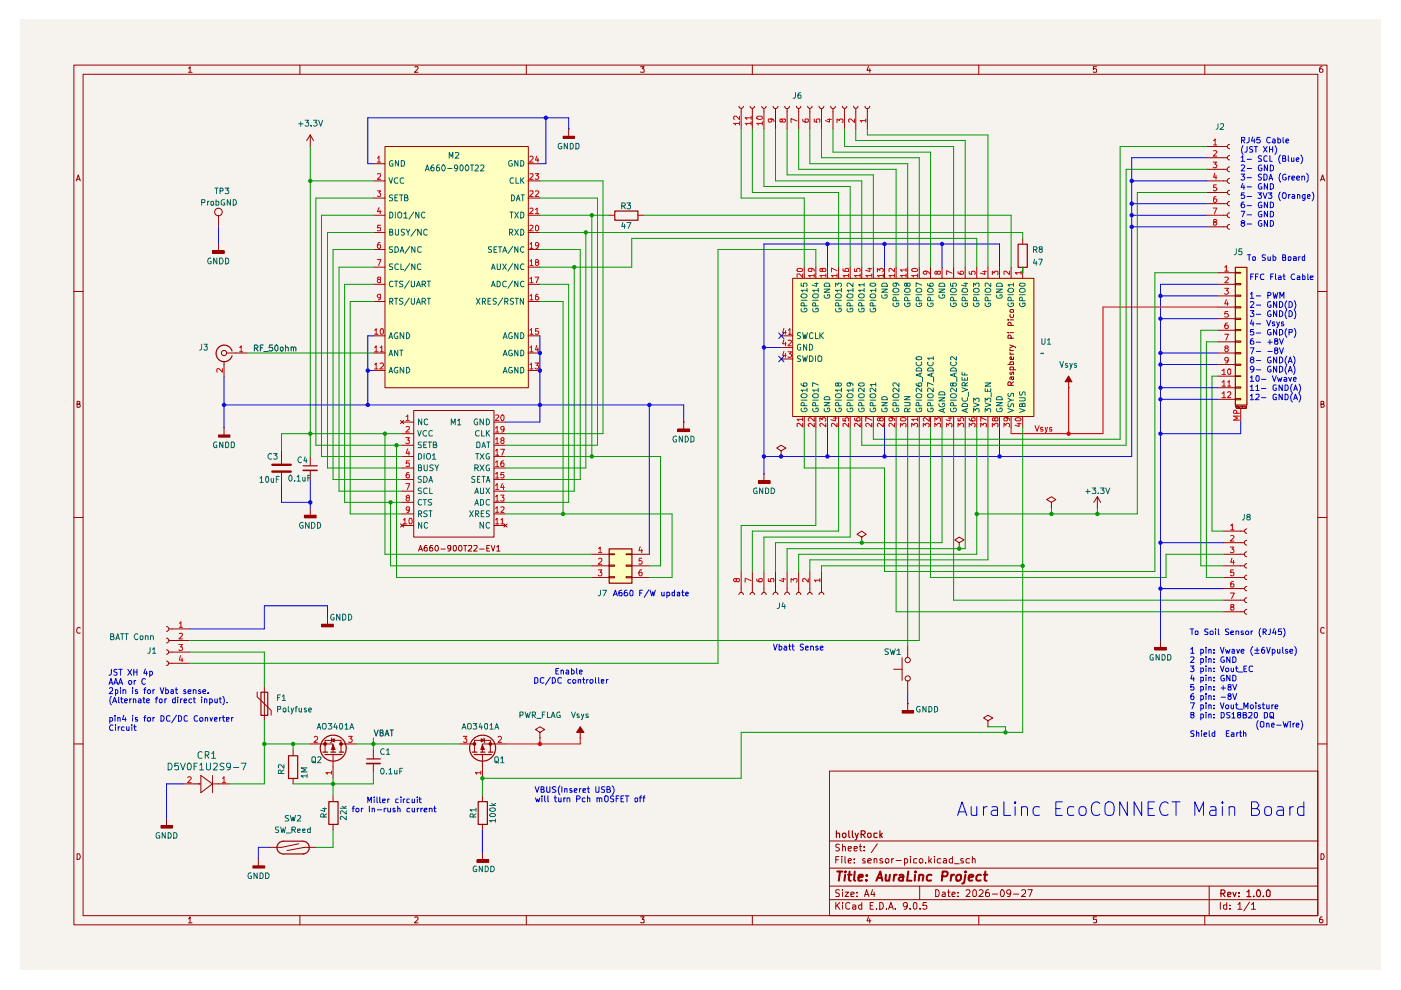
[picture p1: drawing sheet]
<svg xmlns="http://www.w3.org/2000/svg" width="297mm" height="210mm" viewBox="0 0 297 210" stroke-linecap="round" stroke-linejoin="round" font-family="sans-serif">
<path d="M4.2 4.2h288.6v201.5h-288.6z" fill="#f6f3ef"/>
<g fill="none" stroke="#9b0000" stroke-width=".21">
<path d="M15.7 13.8h265.6v182.3h-265.6zM17.6 15.7h261.8v178.4h-261.8zM40 14.5l.3-.4v1.2M40 15.3h.7M63.6 13.8v1.9M88 14.2l.6-.1v.4l-.7 .8h.7M111.6 13.8v1.9M135.8 14.1h.8l-.5 .5 .5 .1v.5h-.8M159.5 13.8v1.9M184.1 14.1l-.3 .8h.9M184.4 14.6v.7M207.5 13.8v1.9"/>
<path d="M232.5 14.1h-.7v.6l.2-.1 .5 .1-.1 .6-.6-.1M255.4 13.8v1.9M280.3 14.1l-.4 .1a.94 .94 0 0 0 0 1.1h.4l.2-.1v-.4l-.3-.2h-.2l-.3 .2M16.2 38.4l.4-1.3 .4 1.3M16.3 38h.6M280 38.4l.4-1.3 .4 1.3M280.1 38h.6M15.7 61.8h1.9M279.4 61.8h1.9M16.3 85.7l.6-.1v-.4l-.6-.1v1.3h.5l.2-.5-.3-.2M280.1 85.7l.6-.1v-.4l-.6-.1v1.3l.6-.1 .1-.4-.3-.2M15.7 109.7h1.9"/>
<path d="M279.4 109.7h1.9M17 133.2l-.2-.2a.65 .65 0 0 0-.5 .6 .65 .65 0 0 0 .5 .7l.2-.1M280.8 133.2l-.3-.2a.65 .65 0 0 0-.5 .6 .65 .65 0 0 0 .5 .7l.3-.1M15.7 157.7h1.9M279.4 157.7h1.9M175.9 163.5h103.5v30.6h-103.5zM175.9 178.3h103.5M178 179.1l-.5-.1-.3 .2v.3l.8 .5-.3 .4-.5-.1M178.6 179.6l.6-.1v.9M178.6 179v1.4M179.8 179.9l.7-.1-.1-.3h-.5l-.1 .2 .1 .6h.5M181.1 179.9l.7-.1-.1-.3h-.6v.8h.6"/>
<path d="M182.2 179.5h.5M182.4 179v1.2l.3 .2M183.2 179.5v.2M186 178.9l-1.3 1.9M16.3 181a.66 .66 0 0 1 .7 .5 .66 .66 0 0 1-.2 .7h-.5zM40 194.8l.3-.4v1.3M40 195.7h.7M63.6 194.1v2M88 194.6l.4-.2 .2 .4-.7 .9h.7M111.6 194.1v2M135.8 194.4h.8l-.5 .5 .5 .1v.6h-.8M159.5 194.1v2"/>
<path d="M175.9 190.8h103.5M175.9 187.9h103.5M175.9 184.1h103.5M177.2 191.3v1.5M177.2 182.3h.5M177.5 191.9l.6 .9M177.9 181.6h-.7v1.4M178 188.7h-.7v.6a.53 .53 0 0 1 .5 .2 .53 .53 0 0 1 .1 .6h-.7M178.1 191.3l-.9 .9M178.5 181.6v.1M178.5 182v1M178.6 191.3v.2"/>
<path d="M178.6 188.6v.2M178.6 189.1v1M178.6 191.9v.9M179.2 189.1h.7l-.7 1h.7M179.2 181.6v1.2l.1 .2M179.8 182.5l.7-.1-.2-.4-.4 .1-.1 .7 .1 .2h.5M180.2 191.5l-.5-.2-.4 .4 .1 .9 .3 .2 .5-.2M180.4 189.7l.7-.2-.1-.3h-.6v.9h.6M180.8 191.9h.4l.2 .1v.8M181.1 182.9v.1M181.1 182.1v.2M181.4 192.2l-.6 .1v.4h.6"/>
<path d="M181.7 190v.1M181.7 189.2v.1M182.7 191.9h-.4l-.3 .2v.4l.3 .3 .4-.1M182.7 191.3v1.5M183.2 180.3v.1M183.3 190.1l.4-1.5 .5 1.5M183.4 182.1l-.4-.1-.1 .3 .1 .2 .5 .2-.1 .3h-.5M183.4 189.7h.7M184 182.5l.7-.1v-.3l-.5-.1-.2 .3 .1 .7h.6M184.1 194.4l-.3 .8h.9M184.4 194.8v.9M184.5 192h.5"/>
<path d="M185 188.6l-.3 1.1h.8M185.2 191.3h-.7v1.5h.7M185.3 182.2l.2-.2 .3 .1 .1 .9M185.3 182v1M185.3 189.1v1M185.8 192.6v.2M186.5 191.3l.7 .2v1.1l-.3 .2h-.4zM187.1 182.1a.36 .36 0 0 0-.6 .2l.7 .4-.1 .3h-.6M187.7 182.3l.3-.3h.2l.3 .3-.1 .6-.5 .1zM188 192.6v.2M188.4 192.8l.5-1.5 .5 1.5M188.6 192.4h.6"/>
<path d="M189.1 182v1M189.5 182l-.4 .3M189.8 192.6v.2M190 182.5h1.1M191.8 182.1l.4-.1 .2 .3v.6l-.6 .1M191.8 182v1.5M192.4 191.9l-.1 .3-.4 .1-.4-.4v-.3a.46 .46 0 0 1 .4-.3 .46 .46 0 0 1 .5 .3l-.2 1-.5 .2M193 192.6v.2M193 181.6v.1M193 182v1M193.7 191.5l.4-.2 .3 .3v.9l-.3 .3a.82 .82 0 0 1-.4-1.3zM194.4 182.1l-.4-.1-.3 .2v.7l.7 .1"/>
<path d="M194.9 182.3l.3-.3h.2l.3 .3-.2 .7-.5-.1zM195 187.9v2.9M195.1 192.6v.2M196.3 182.9v.1M196.4 191.3h-.7v.7l.6-.1 .2 .6-.3 .3h-.4l-.1-.2M196.9 181.6v1.4M197.1 182.5l.4 .5M197.5 182l-.6 .6M198.1 181.6v.1M198.1 182v1M198.4 188.6a.8 .8 0 0 1 .8 .6 .8 .8 0 0 1-.3 .9h-.5zM199.5 182.1a.52 .52 0 0 0-.8 .2l.2 .7h.6"/>
<path d="M199.8 189.2l.4-.1 .2 .2v.8h-.6l-.1-.4 .7-.2M200.1 182.1l.4-.1 .2 .3v.7h-.6l-.1-.4 .7-.2M200.9 189.1h.5M201.1 188.6v1.3l.1 .2h.2M201.8 189.7l.7-.2-.1-.4h-.4l-.2 .2v.6l.1 .2h.5M201.9 181.6v1.4l-.6-.1v-.6a.45 .45 0 0 1 .6-.2M202.4 183.1h1M203.1 190v.1M203.1 189.2v.1M204.2 182.1h-.5v.4l.6 .2-.1 .3h-.5M204.8 188.8l.6-.2 .3 .4-.1 .3-.8 .8h.9M205.6 182.1a.52 .52 0 0 0-.8 .2l.2 .7h.6"/>
<path d="M206.2 182.2l.1-.2 .4 .1 .1 .9M206.2 181.6v1.4M206.3 188.8l.4-.2 .3 .4v.8l-.2 .3h-.4l-.2-.3zM207.5 194.1v2M207.6 188.8l.2-.2h.3l.3 .5v.2l-.9 .8h.9M209.6 188.6l-.5 .2-.1 1 .1 .3 .6-.1v-.7l-.5-.1-.2 .3M210.4 189.6h1.1M212.4 188.6a.87 .87 0 0 1 .3 1.5h-.4l-.2-.5 .1-.6zM214.3 189.3l-.3 .3-.6-.3 .1-.5 .5-.2a.94 .94 0 0 1 0 1.5h-.4M214.9 189.6h1.1M216.7 188.8l.1-.2 .5 .1 .1 .6-.8 .8h.8M217.9 188.6h1l-.6 1.5"/>
<path d="M232.5 194.4h-.7v.6h.7v.6h-.7M255.4 194.1v2M256.4 187.9v6.2M258.7 191.3v1.5M260.1 191.9h-.7v.7l.3 .2 .4-.1M260.1 191.3v1.5M260.8 192.6v.2M260.8 191.9v.1M262.5 191.8l.4-.5v1.5M262.5 192.8h.8M264.9 191.3l-1.2 1.8M265.3 191.8l.5-.5v1.5"/>
<path d="M265.3 192.8h.9M280.1 181a.66 .66 0 0 1 .6 .5 .66 .66 0 0 1-.2 .7h-.4zM280.3 194.4a.72 .72 0 0 0-.5 .5 .72 .72 0 0 0 .2 .8l.4-.1a.42 .42 0 0 0 0-.6 .42 .42 0 0 0-.6 0l-.1 .2"/>
</g>
<g fill="none" stroke="#9b0000" stroke-width=".25">
<path d="M177.3 176.7h.6l.1 .9M177.3 176.1v1.5M178.7 176.7h.5l.2 .2v.4l-.3 .3h-.2l-.3-.3zM180 176.1v1.2l.2 .3M180.7 176.1v1.2l.3 .3M181.3 176.7l.4 .9M182 176.7l-.4 1.2-.3 .2M182.6 176.9l.7-.1 .1-.1-.1-.5-.7-.1v1.5M182.9 176.9l.5 .7M184 176.7h.5l.2 .2v.4l-.3 .3h-.2l-.3-.3zM186 176.7h-.7v.7l.2 .2 .5-.1M186.6 176.1v1.5"/>
<path d="M186.7 177l.4 .6M187.1 176.7l-.5 .5M258.9 189.4h.7l.1-.5-.2-.2h-.6v1.4M259.2 189.4l.5 .7M260.3 189.7l.7-.2-.1-.2h-.6v.7h.6M261.4 189.2l.3 .9 .4-.9M262.7 190v.1M262.7 189.3v.1M264.4 189.1l.4-.4v1.4M264.4 190.1h.8M265.8 190v.1M266.7 188.7a.76 .76 0 0 1 .6 .7 .76 .76 0 0 1-.6 .7l-.2-.2a.99 .99 0 0 1 .2-1.2z"/>
<path d="M267.8 190v.1M268.5 188.9l.4-.2 .4 .2-.1 1.1h-.6z"/>
</g>
<g fill="none" stroke="#9b0000" stroke-width=".42">
<path d="M177.5 184.8h1.1M178.1 184.8l-.3 1.9M179.2 185.5l-.2 1.2M179.3 184.8l-.2 .1 .1 .1 .1-.2-.1 .2M179.8 185.5h.8M180.1 184.8l-.1 1.7 .4 .2M181.2 184.8l-.1 1.7 .2 .2M182 186.1l.9-.2v-.4h-.6l-.2 .2-.1 .9h.8M183.7 186.6v.1M183.8 185.5v.2M185.8 186.7l.8-1.9 .5 1.9M186.1 186.1h.8"/>
<path d="M187.8 185.5l-.1 1.1 .6 .1 .2-.1M188.7 185.5l-.2 1.2M189.6 185.5l-.2 1.2M190.1 185.5l-.6 .3M190.7 185.5h.8l-.1 1.2M191.6 185.9l-.7 .1-.4 .2v.3l.3 .2 .7-.1M192.6 184.8l-.3 1.9h1M194 185.5l-.1 1.2M194.1 184.8v.2M194.9 185.6l.3-.1h.5l-.1 1.2M194.9 185.5l-.1 1.2M197.5 185.5a.65 .65 0 0 0-.9 .3v.8a.64 .64 0 0 0 .8 0"/>
<path d="M199.8 185.8l.9-.1 .3-.6-.1-.1-.3-.2h-.7l-.2 1.9M201.7 185.5l-.2 1.2M202.3 185.5h-.4l-.2 .3M202.7 185.8a.63 .63 0 0 1 1.1-.2v.7a.6 .6 0 0 1-1.1 .3zM204.7 185.5l-.3 1.6-.4 .2M204.8 184.8l-.2 .1 .1 .1 .1-.2-.1 .2M205.4 186.1l.9-.2v-.4a.6 .6 0 0 0-.9 .2v.9h.7M208 185.5a.65 .65 0 0 0-.9 .3v.8a.64 .64 0 0 0 .8 0M208.6 185.5h.7M208.9 184.8l-.2 1.7 .5 .2"/>
</g>
<g fill="#ffffc0">
<path d="M81.6 31.1h30.4v51.1h-30.4z"/>
<path d="M261.9 56.6h2.4v29.3h-2.4z"/>
<path d="M129.1 116.3h4.8v7.3h-4.8z"/>
<path d="M168.1 59h51.1v29.3h-51.1z"/>
</g>
<g fill="none" stroke="#9b0000" stroke-width=".25">
<path d="M100.1 159.5h1M100.5 160h3.7M101.9 159.5h.9M103.6 159.5h.9M77.8 160.9h2.8"/>
<circle cx="102.3" cy="158.6" r="2.75"/>
</g>
<path d="M77.7 161.9h2.9" fill="none" stroke="#9b0000" stroke-width=".34"/>
<path d="M79.2 158.9v2M100.6 159.4v-2.4h3.4v2.4M102.3 159.9v2.7M79.2 161.9v1.9" fill="none" stroke="#9b0000" stroke-width=".21"/>
<path d="M102.3 158l.4 1h-.7z" fill="#9b0000"/>
<path d="M99.9 157.7h.7M102.3 158l.4 .9h-.8z" fill="none" stroke="#9b0000" stroke-width=".21"/>
<path d="M100.4 157.5h.4v.5h-.4z" fill="#9b0000"/>
<path d="M100.4 157.5h.4v.5h-.4z" fill="none" stroke="#9b0000" stroke-width=".21"/>
<path d="M103.8 157.5h.4v.5h-.4z" fill="#9b0000"/>
<path d="M97.5 157.7h2.4M102 156.6l.7 .4-.7 .3zM102.5 156.5l.2 .1 .1 .9M103.8 157.5h.4v.5h-.4zM107.2 157.7h-4.9v1.7M123 154.1v2.4M102.3 162.6v2.4" fill="none" stroke="#9b0000" stroke-width=".21"/>
<path d="M98.2 156.1h.8l-.4 .5 .4 .1v.6h-.8M105.6 156.3l.1-.2h.4l.2 .3v.3l-.7 .7h.7M101.9 163.8h-1.1l.3 .4M101.9 163.5v.7" fill="none" stroke="#c60000" stroke-width=".21"/>
<path d="M123 154.1l.8 1.2h-1.5z" fill="#9b0000"/>
<path d="M114.5 155.3l1-.6-1-.6-1 .6 1 .6v1.2M114.5 156.5h.1M123 154.1l.8 1.2h-1.5zM123 156.5h.1" fill="none" stroke="#9b0000" stroke-width=".21"/>
<path d="M101.1 182.3h2.4v.5h-2.4z" fill="#9b0000"/>
<path d="M119.4 28.9h2.4v.4h-2.4zM101.4 170h1.9v4.8h-1.9zM53.6 183.6h2.5v.4h-2.5zM64.2 181.1a1.35 1.35 0 0 0 1.4-1.4 1.35 1.35 0 0 0-1.4-1.3h-4.1a1.35 1.35 0 0 0-1.4 1.3 1.35 1.35 0 0 0 1.4 1.4h4.2M101.1 182.3h2.5v.5h-2.5z" fill="none" stroke="#9b0000" stroke-width=".25"/>
<g fill="none" stroke="#9b0000" stroke-width=".21">
<path d="M120.6 27.3h.1M120.6 27.3v1.6M46.3 45.6v2.5M63.3 178.9l-3.6 .8h-2.5M67 179.7h-2.5l-3.6 .6M102.3 168.7v1.2M102.3 174.8v1.2M54.8 182h.1M54.8 182v1.6M102.3 180.8h.1M102.3 180.8v1.5"/>
<circle cx="46.3" cy="45" r=".8"/>
</g>
<path d="M119.4 29.1h2.4M53.6 183.8h2.4" fill="none" stroke="#9b0000" stroke-width=".42"/>
<path d="M45 53.2h2.5v.5h-2.5z" fill="#9b0000"/>
<path d="M45.1 53.2h2.4v.5h-2.4zM45.8 75a1.72 1.72 0 0 0 1.5 1.7 1.72 1.72 0 0 0 1.9-1.3M49.2 74.4a1.72 1.72 0 0 0-1.9-1.2 1.72 1.72 0 0 0-1.5 1.7M46.4 92.2h2.3v.5h-2.3zM64.3 98.8h3M61.2 160.2h1.9v4.9h-1.9zM69.7 170h2v4.8h-2z" fill="none" stroke="#9b0000" stroke-width=".25"/>
<g fill="none" stroke="#9b0000" stroke-width=".21">
<path d="M65.8 31.1h.1M65.8 28.6v2.5M65.8 28.6l-.8 1.2M65.8 28.6l.7 1.2M79.2 34.7h2.4M79.2 38.4h2.4M81.6 31.1h30.4v51.1h-30.4zM112 34.7h2.5M112 38.4h2.5M156.7 22.5a.47 .47 0 0 0 .4 .5 .47 .47 0 0 0 .5-.5M157.1 23v4.3M159 22.5a.47 .47 0 0 0 .5 .5 .47 .47 0 0 0 .5-.5"/>
<path d="M159.5 23v4.3M161.5 22.5a.47 .47 0 0 0 .5 .5 .47 .47 0 0 0 .4-.5M162 23v4.3M163.9 22.5a.51 .51 0 0 0 .5 .5 .51 .51 0 0 0 .5-.5M164.4 23v4.3M166.4 22.5a.51 .51 0 0 0 .5 .5 .51 .51 0 0 0 .5-.5M166.9 23v4.3M168.9 22.5a.47 .47 0 0 0 .4 .5 .47 .47 0 0 0 .5-.5M169.3 23v4.3M171.2 22.5a.47 .47 0 0 0 .5 .5 .47 .47 0 0 0 .5-.5M171.7 23v4.3M173.7 22.5a.51 .51 0 0 0 .5 .5 .51 .51 0 0 0 .5-.5"/>
<path d="M174.2 23v4.3M176.1 22.5a.51 .51 0 0 0 .5 .5 .51 .51 0 0 0 .5-.5M176.6 23v4.3M178.6 22.5a.47 .47 0 0 0 .5 .5 .47 .47 0 0 0 .4-.5M179.1 23v4.3M181 22.5a.47 .47 0 0 0 .4 .5 .47 .47 0 0 0 .5-.5M181.4 23v4.3M183.4 22.5a.51 .51 0 0 0 .5 .5 .51 .51 0 0 0 .5-.5M183.9 23v4.3M46.3 51.7h.1M46.3 51.7v1.5M79.2 42h2.4"/>
<path d="M79.2 45.6h2.4M79.2 49.3h2.4M79.2 52.9h2.4M79.2 56.6h2.4M112 42h2.5M112 45.6h2.5M112 49.3h2.5M112 52.9h2.5M112 56.6h2.5M47.5 76.6v3.2M48 74.8h4.3M79.2 74.8h2.4"/>
<path d="M79.2 78.6h2.4M79.2 71.2h2.4M79.2 60.3h2.4M79.2 63.9h2.4M112 74.8h2.5M112 78.6h2.5M112 71.2h2.5M112 60.3h2.5M112 63.9h2.5M47.5 90.7h.1M47.5 90.7v1.5M59.7 95.6v2.7"/>
<path d="M65.8 96.8v1.9M65.8 99.7v2M84.9 89.2l.7 .6M85.3 89.5h2.4M85.3 91.9h2.4M85.3 94.4h2.4M85.3 96.8h2.4M85.3 99.2h2.4M85.6 89.2l-.7 .6M87.7 87h17v26.9h-17zM104.7 89.5h2.5M104.7 91.9h2.5"/>
<path d="M104.7 94.4h2.5M104.7 96.8h2.5M104.7 99.2h2.5M59.7 100.2v2.7M84.9 111.1l.7 .7M85.3 101.7h2.4M85.3 104.1h2.4M85.3 106.5h2.4M85.3 109h2.4M85.3 111.4h2.4M85.6 111.1l-.7 .7M88.7 116.8l.5-1.1 .4 1.1"/>
<path d="M88.9 116.5h.6M90.5 115.7h-.4l-.2 .9 .3 .2h.4v-.6l-.2-.1h-.2l-.3 .2M91.7 115.7h-.4l-.2 .2v.9h.6v-.6l-.4-.1-.2 .2M92.4 115.7h.4a.72 .72 0 0 1-.3 1.1 .66 .66 0 0 1-.1-1.1zM93.5 116.4h.9M95.6 116.2l-.1 .1a.43 .43 0 0 1-.5-.1 .43 .43 0 0 1 0-.5h.5l.1 .2-.2 .9h-.4M96.2 115.7h.4a.77 .77 0 0 1-.2 1.1l-.3-.2zM97.4 115.7h.4a.72 .72 0 0 1-.3 1.1 .77 .77 0 0 1-.1-1.1zM98.3 115.7h.7M98.6 115.7v1.1M99.3 115.7h.6l.1 .5-.8 .6h.8M100.5 115.7h.6l.1 .3-.8 .8h.8"/>
<path d="M101.7 116.4h.9M103.2 116.2h.4M103.8 115.7h-.6v1.1h.6M104.1 115.7l.5 1.1 .3-1.1M104.7 101.7h2.5M104.7 104.1h2.5M104.7 106.5h2.5M104.7 109h2.5M104.7 111.4h2.5M105.3 116l.4-.3v1.1M105.3 116.8h.7M106.8 111.1l.7 .7"/>
<path d="M107.5 111.1l-.7 .7M35.3 132.8a.51 .51 0 0 1 .5 .5 .51 .51 0 0 1-.5 .6M35.3 135.3a.51 .51 0 0 1 .5 .5 .51 .51 0 0 1-.5 .5M35.3 137.8a.47 .47 0 0 1 .5 .5 .47 .47 0 0 1-.5 .4M35.8 133.3h4.4M35.8 135.8h4.4M35.8 138.3h4.4M35.3 140.2a.47 .47 0 0 1 .5 .4 .47 .47 0 0 1-.5 .5M35.8 140.6h4.4M62.1 158.9v1.3M62.1 165v1.2M70.6 168.7v1.2"/>
<path d="M70.6 174.8v1.2"/>
<circle cx="47.5" cy="74.8" r=".55"/>
</g>
<path d="M64.3 99.7h2.9" fill="none" stroke="#9b0000" stroke-width=".34"/>
<path d="M57.7 98.6h3.9M57.7 100h3.9" fill="none" stroke="#9b0000" stroke-width=".51"/>
<g fill="none" stroke="#c60000" stroke-width=".21">
<path d="M80 33.5l.3-.4v1.3M80 36.9h.7v.4l-.7 .7h.7M80 34.4h.7M112.4 33.3l.4-.2 .2 .4-.7 .9h.7M112.4 36.9l.5-.1 .1 .4-.7 .8h.7M113.5 36.8h.7l-.4 .5 .4 .2-.1 .4h-.6M113.8 33.1l-.3 .9h.7M114 33.5v.9M156.8 26.2h-1.3l.5 .3M156.8 24.6v.8l-.7-.8-.5 .1-.1 .4 .2 .2M156.8 25.8v.7M159.3 26.2h-1.3l.3 .1v.2"/>
<path d="M159.3 25h-1.3l.3 .3M159.3 24.6v.7M159.3 25.8v.7M160.5 24.7l1-.1 .1 .2v.3a.86 .86 0 0 1-1.2 0zM161.6 26.2h-1.2l.4 .3M161.6 25.8v.7M163.4 25.2l.3 .2-.1 .4h-.7l.1-.6h.8l.3 .6M165.9 25.4v-.2h.6v.2v.4l-.5 .1-.1-.1v-.4l-.2-.2-.3 .1v.5l.2 .1 .3-.2M169 25.7l-1.3-.6v.9M170.2 25.3l.1 .4 .9 .2 .2-.1-.1-.6-.6 .1v.5l.2 .1M172.6 25.2v.6l.6 .1-.1-.2v-.3l.1-.2h.5v.7M175.4 25.3h.9"/>
<path d="M175.9 25.1v.8l-.9-.3M177.5 26v-.8l.5 .4 .1-.4h.5l.1 .2v.4l-.1 .2M181.2 25.2v.8l-.8-.8h-.3l-.2 .2v.3l.2 .2M183.6 25.6h-1.2l.3 .3M183.6 25.2v.7M80 40.5h.7l-.4 .4 .4 .2v.5h-.7M80 55h.8l-.5 1.3M80.3 59.3l-.3-.4 .2-.1h.4l.1 .3-.7 .3v.3l.3 .2h.4v-.5l-.2-.1M80.3 44l-.3 .9h.8M80.6 51.4l-.4 .2-.2 .8 .3 .3 .4-.2-.1-.6h-.4l-.2 .2M80.6 44.5v.8M80.7 47.8h-.6l-.1 .5h.6l.1 .6h-.7"/>
<path d="M112.4 40.6l.5-.1 .1 .3-.7 .9h.7M112.4 44.2l.4-.1 .2 .3-.7 .9h.7M112.4 47.8h.4l.2 .3-.7 .8h.7M112.4 51.7l.3-.3v1.3M112.4 55.4l.3-.4v1.3M112.4 59.1l.3-.3v1.1M112.4 52.7h.6M112.4 56.3h.6M112.4 59.9h.6M113.5 58.8h.7l-.5 1.1M113.5 40.6l.5-.1 .2 .3-.7 .9h.7M113.5 44.4l.4-.3v1.2"/>
<path d="M113.5 45.3h.7M113.6 47.8h.1a.6 .6 0 0 1 .6 .5 .6 .6 0 0 1-.3 .6h-.3l-.2-.1zM113.7 55.6l-.2-.4 .5-.2 .2 .4-.2 .2-.5 .1v.4l.2 .2h.3l.2-.3v-.2l-.2-.2M114.2 51.9l-.2 .3-.5-.1v-.5l.5-.2a.72 .72 0 0 1 .2 .7 .72 .72 0 0 1-.6 .6M47.2 78.1v.8l-.9-.8-.3 .2 .1 .6M50.8 73.7l.3-.4v1.3M50.8 74.6h.7M79.4 73.7h.2l.2-.4v1.3M79.4 77.3h.2l.2-.3v1.2M79.4 70l.4-.3v1.2M79.4 74.6h.8M79.4 78.2h.8"/>
<path d="M79.4 70.9h.8M80.6 73.7l.3-.4v1.3M80.6 77.1l.2-.1h.3l.2 .1v.5l-.8 .6h.8M80.6 74.6h.7M80.7 62.9l-.2 .3h-.2l-.3-.3v-.3l.2-.2 .5 .1v.8l-.5 .3M80.7 69.8l.3-.1 .3 .2v.8l-.2 .2-.4-.1zM112.4 70l.3-.3v1.2M112.4 73.7l.3-.4v1.3M112.4 77.3l.3-.3v1.2M112.4 62.7l.3-.3v1.2M112.4 74.6h.6M112.4 78.2h.6"/>
<path d="M112.4 70.9h.6M112.4 63.6h.6M113.5 77h.7l-.4 .5 .3 .1 .1 .4-.2 .2h-.4l-.1-.1M113.8 73.2l-.3 1h.7M114 62.4h-.3l-.2 .3v.8h.6l.1-.4-.2-.3h-.3l-.2 .3M114 73.7v.9M114.1 69.7h-.6v.6l.5-.1 .2 .2v.3l-.2 .2-.5-.1M86 92.8h.8l-.4 .5 .4 .1v.5l-.2 .2-.6-.2M86.1 88.3l.3-.3v1.2M86.1 90.5l.6-.1 .1 .5-.8 .7h.8M86.1 89.2h.7M86.4 95.2l-.3 .9h.8"/>
<path d="M86.7 95.7v.8M86.8 97.7h-.6l-.1 .6 .2-.2h.3l.2 .2v.5h-.7M105.1 88.1l.4-.1 .2 .3-.7 .9h.7M105.1 90.8l.3-.4v1.2M105.1 93.1l.3-.3v1.3M105.1 95.6l.3-.4v1.3M105.1 98l.3-.3v1.2M105.1 91.6h.6M105.1 94.1h.6M105.1 96.5h.6M105.1 98.9h.6M106.2 95.2h.7l-.5 1.3"/>
<path d="M106.3 88.1l.3-.1 .2 .2v.9l-.5 .1a.94 .94 0 0 1 0-1.1zM106.4 93.4l-.2-.4 .2-.2h.3l.1 .4-.6 .4v.2l.2 .3 .4-.2v-.4l-.1-.1M106.8 97.7l-.5 .1a.94 .94 0 0 0 0 1.1l.5-.1v-.5l-.4-.2-.2 .3M106.8 90.9l-.1 .3h-.3l-.2-.3v-.3l.1-.2 .5 .1v.9l-.5 .2M85.5 110.2l.4-.3v1.2M85.5 111.1h.8M86 102.5h.9l-.5 1.3M86.4 105.5l-.3-.3 .3-.2h.2l.2 .4-.4 .1-.3 .2v.3l.3 .3 .4-.2v-.4l-.2-.2M86.7 100.2h-.4l-.2 .9 .3 .2h.4v-.5l-.2-.2h-.2l-.3 .2M86.8 107.9v.2a.42 .42 0 0 1-.6 0 .42 .42 0 0 1 0-.6h.6v.9l-.2 .2h-.3M86.8 110h.5l.1 .8a.35 .35 0 0 1-.4 .3 .35 .35 0 0 1-.3-.4zM105.1 100.5l.3-.3v1.1"/>
<path d="M105.1 103l.3-.5v1.3M105.1 105.3l.3-.3v1.3M105.1 107.8l.3-.4v1.2M105.1 110.2l.3-.3v1.2M105.1 111.1h.6M105.1 101.3h.6M105.1 103.8h.6M105.1 106.3h.6M105.1 108.6h.6M106.2 105h.6l-.3 .5 .3 .1v.5l-.1 .2h-.4l-.1-.2M106.2 107.5h.6v.4l-.6 .7h.6M106.2 110.2l.3-.3v1.2"/>
<path d="M106.2 111.1h.6M106.5 102.5l-.3 .9h.7M106.8 103v.8M106.8 100.2h-.5l-.1 .6 .1-.2h.4l.1 .2v.5h-.6M37.9 136.7h.8l-.4 .5h.3v.6l-.5 .1-.2-.1M38 132.2l.4-.4v1.2M38 134.4l.6-.1 .1 .3-.8 .9h.8M38 133h.7M38.3 139l-.3 1h.8M38.6 139.5v.8"/>
</g>
<g fill="none" stroke="#006464" stroke-width=".21">
<path d="M82.5 37.7l.4 1.2 .3-1.2M83.2 34.1l-.1-.1a.66 .66 0 0 0-.5 .5 .66 .66 0 0 0 .2 .7l.5-.1v-.4h-.2M84.3 37.8a.61 .61 0 0 0-.7 .3 .61 .61 0 0 0 .2 .8l.5-.1M84.5 34v1.2l-.7-1.2v1.2M85.1 34h.3l.4 .3v.7l-.2 .2h-.5zM85.6 37.8l-.3-.1-.5 .2v.7l.3 .3 .5-.1M108.5 34.1a.45 .45 0 0 0-.6 .2v.7l.1 .2 .6-.1v-.4h-.2M108.9 37.8l-.3-.1a.67 .67 0 0 0-.5 .5 .67 .67 0 0 0 .3 .7l.5-.1M109.4 37.7v1.2h.6M109.8 34v1.2l-.7-1.2v1.2M110.4 34a.66 .66 0 0 1 .7 .5 .66 .66 0 0 1-.3 .7h-.4zM110.4 37.7v1.2"/>
<path d="M110.6 38.2l.5 .7M111.1 37.7l-.7 .7M82.6 45a.64 .64 0 0 1 .7 .6 .64 .64 0 0 1-.7 .6zM82.6 49.2h.5l.1-.4-.1-.2h-.5v1.3l.6-.1 .1-.4-.2-.2M83.2 41.4l-.4-.1-.3 .3 .1 .2 .6 .3v.3l-.1 .2-.6-.1M83.2 52.3h-.6l-.1 .2 .1 .3 .6 .3v.3h-.7M83.2 56h-.6l-.1 .2 .1 .3 .6 .2v.4h-.7M83.3 59.7l-.2-.1a.67 .67 0 0 0-.6 .5 .67 .67 0 0 0 .3 .7l.5-.1M83.7 59.6h.6M83.7 52.3h.5a.66 .66 0 0 1 .3 .8 .66 .66 0 0 1-.8 .4zM83.7 41.9h.5M83.8 48.6v1l.3 .3 .4-.1v-1.2"/>
<path d="M83.8 45v1.2M84 59.6v1.2M84.3 41.3h-.6v1.3h.6M84.4 45.1l.3-.1 .4 .1 .1 .7-.4 .4-.4-.1zM84.5 56h-.5l-.3 .2v.7l.3 .2h.5M84.7 41.3h.7M84.8 53.5l.5-1.2 .3 1.2M84.9 53.2h.6M85 56v1.1h.6M85.1 41.3v1.3M85.4 59.7h-.6l-.1 .2 .6 .4 .1 .3-.1 .2h-.6M85.6 45.3l.4-.3v1.2"/>
<path d="M85.6 46.2h.8M85.8 41.9l.6-.1v-.4l-.6-.1v1.3h.5l.2-.4-.3-.3M85.8 48.7l-.5-.1-.2 .2v.3a.57 .57 0 0 1 .6 .7h-.6M86.1 48.6l.4 .7 .4-.7M86.5 49.3v.6M86.8 59.5l-1 1.6M86.9 52.2l-1 1.6M86.9 55.9l-1.1 1.6M87.2 59.6l.1 1.2h.5l.1-1.2M87.7 45l-1 1.5M88 52.3v1.2l-.7-1.2v1.2M88 56v1.1l-.7-1.1v1.1"/>
<path d="M88.2 48.6l-1.1 1.5M88.8 45v1.2l-.7-1.2v1.2M89.2 56a.66 .66 0 0 0-.7 .4 .66 .66 0 0 0 .2 .7h.5M89.3 48.6v1.3l-.7-1.3v1.3M89.3 52.4l-.6-.1-.1 .3v.7a.52 .52 0 0 0 .7 .1M90.1 45.1l-.3-.1a.65 .65 0 0 0-.5 .6 .65 .65 0 0 0 .5 .6l.3-.1M90.6 48.8l-.3-.2-.5 .3 .1 .8 .4 .2 .3-.1M90.6 59.6h.7M90.9 59.6v1.2M104.2 52.3h-.6a.47 .47 0 0 0 .1 .5 .47 .47 0 0 0 .4 .2l.1 .4h-.7M104.2 57.1l.4-1.1 .4 1.1M104.3 56.8h.6"/>
<path d="M104.7 52.9h.5M105.3 52.3h-.6v1.2h.6M105.4 56l.1 1.1h.5l.1-1.1M105.4 59.6a.66 .66 0 0 1 .7 .4 .66 .66 0 0 1-.3 .8h-.4zM105.7 52.3h.7M106 52.3v1.2M106.6 53.5l.4-1.2 .4 1.2M106.6 56l.8 1.1M106.8 53.2h.6M107.4 59.7h-.1a.45 .45 0 0 0-.7 .2v.6l.2 .3 .6-.1M107.4 56l-.8 1.1M108 49.3l.6-.1v-.5l-.6-.1v1.3"/>
<path d="M108.1 45h.7M108.3 49.3l.4 .6M108.5 41.3a.64 .64 0 0 1 .6 .7 .64 .64 0 0 1-.6 .6zM108.5 45v1.2M108.7 52.2l-1 1.6M108.7 55.9l-1 1.6M108.7 59.5l-1 1.6M109.1 45l.8 1.2M109.1 48.6l.8 1.3M109.5 42.6l.4-1.3 .3 1.3M109.6 42.2h.6M109.8 52.3v1.2l-.7-1.2v1.2"/>
<path d="M109.8 56v1.1l-.7-1.1v1.1M109.8 59.6v1.2l-.7-1.2v1.2M109.9 45l-.8 1.2M109.9 48.6l-.8 1.3M110.4 45a.64 .64 0 0 1 .7 .6 .64 .64 0 0 1-.7 .6zM110.4 48.6a.64 .64 0 0 1 .7 .6 .64 .64 0 0 1-.7 .7zM110.5 41.3h.7M110.8 41.3v1.3M111.1 52.4l-.5-.1a.61 .61 0 0 0-.3 .8 .61 .61 0 0 0 .8 .3M111.1 56h-.1a.66 .66 0 0 0-.7 .4 .66 .66 0 0 0 .3 .7h.5M111.1 59.7a.61 .61 0 0 0-.8 .3 .61 .61 0 0 0 .3 .8l.5-.1M82.5 75.4l.4-1.1 .3 1.1"/>
<path d="M82.5 79.1l.4-1.2 .3 1.2M82.5 71.8l.4-1.3 .3 1.3M82.5 75.1h.6M82.5 78.7h.6M82.5 71.5h.6M82.6 63.9l.6-.1v-.5l-.6-.1v1.3M82.9 63.9l.4 .6M83.7 63.2h.6M84 63.2v1.3M84.3 74.3v1.1l-.6-1.1v1.1M84.3 77.9h-.5a.61 .61 0 0 0-.2 .8 .61 .61 0 0 0 .7 .3v-.4h-.1M84.3 70.6a.54 .54 0 0 0-.6 .1 .54 .54 0 0 0-.1 .6l.4 .5 .3-.1v-.4h-.1"/>
<path d="M84.8 74.3h.6M85.1 74.3v1.1M85.4 63.3l-.5-.1-.2 .3 .1 .3 .5 .1 .1 .4-.2 .2-.5-.1M85.6 77.9v1.2l-.8-1.2v1.2M85.6 70.5v1.3l-.8-1.3v1.3M86.2 77.9h.4a.66 .66 0 0 1 .2 .7 .66 .66 0 0 1-.6 .5zM86.2 70.5a.64 .64 0 0 1 .7 .7 .64 .64 0 0 1-.7 .6zM86.8 63.2l-1 1.6M87.2 63.2v1.1l.3 .2 .4-.2v-1.1M88.3 60.8l.4-1.2 .5 1.2M88.3 64.5l.4-1.3 .5 1.3M88.4 60.5h.6"/>
<path d="M88.4 64.1h.6M89.5 60.3h.5l.3-.3-.1-.3-.7-.1v1.2M89.5 63.9h.5l.3-.4-.3-.3h-.5v1.3M89.8 60.3l.5 .5M89.8 63.9l.5 .6M90.6 63.2h.7M90.9 63.2v1.3M101 63.2l.8 1.3M101.8 63.2l-.8 1.3M102.3 63.9l.6-.1v-.5l-.6-.1v1.3M102.5 63.9l.5 .6M103.5 63.8h.4"/>
<path d="M104.1 63.2h-.6v1.3h.6M104.2 60.8l.4-1.2 .4 1.2M104.3 60.5h.6M105.2 63.3l-.5-.1-.1 .2v.4l.6 .3-.2 .4-.4-.1M106.6 63.2l-1 1.6M106.7 71.8l.4-1.3 .4 1.3M106.7 75.4l.4-1.1 .4 1.1M106.7 79.1l.4-1.2 .4 1.2M106.8 75.1h.6M106.8 78.7h.6M106.8 71.5h.6M107 63.9h.5l.2-.1v-.4l-.2-.2h-.5v1.3"/>
<path d="M107.4 63.9l.3 .6M108.5 70.6l-.3-.1-.3 .4v.6l.1 .2 .4 .1 .2-.2v-.3h-.2M108.5 74.3h-.5l-.1 .2v.7a.52 .52 0 0 0 .7 .2v-.5h-.2M108.5 77.9h-.5l-.1 .2v.7a.52 .52 0 0 0 .7 .2v-.4h-.2M108.9 63.3l-.4-.1-.3 .2v.4l.6 .1 .1 .2-.3 .4-.4-.1M109.2 63.2h.7M109.6 63.2v1.3M109.8 70.5v1.3l-.7-1.3v1.3M109.8 74.3v1.1l-.7-1.1v1.1M109.8 77.9v1.2l-.7-1.2v1.2M110.4 70.5a.64 .64 0 0 1 .7 .7 .64 .64 0 0 1-.7 .6zM110.4 74.3h.4a.66 .66 0 0 1 .3 .7 .66 .66 0 0 1-.7 .4z"/>
<path d="M110.4 77.9h.4a.66 .66 0 0 1 .3 .7 .66 .66 0 0 1-.7 .5zM111 63.2v1.3l-.7-1.3v1.3M88.6 91.3l.3 1.2 .4-1.2M88.7 96.2h.5a.66 .66 0 0 1 .2 .7 .66 .66 0 0 1-.7 .5zM88.7 99.1h.5l.1-.4-.1-.1h-.5v1.2l.6-.1 .1-.3-.2-.3M89.3 93.7h-.6l-.1 .3 .1 .2 .6 .3v.3l-.7 .1M89.4 88.8v1.3l-.7-1.3v1.3M89.8 94.3h.5M89.9 98.6v1l.3 .2 .4-.1v-1.1M89.9 96.2v1.2M90.4 91.4a.61 .61 0 0 0-.7 .3 .61 .61 0 0 0 .2 .8l.5-.1M90.4 93.7h-.6v1.2h.6"/>
<path d="M90.6 96.2h.5a.77 .77 0 0 1-.2 1.2l-.3-.1a.87 .87 0 0 1 0-1.1zM90.7 89l-.3-.2a.65 .65 0 0 0-.5 .7 .65 .65 0 0 0 .5 .6l.3-.2M90.8 93.7h.7M91.1 93.7v1.2M91.7 91.4h-.1a.46 .46 0 0 0-.7 .1v.7l.2 .3 .6-.1M91.7 96.5l.3-.3v1.2M91.7 97.4h.8M91.9 94.3l.6-.1v-.5h-.6v1.2l.6-.1 .1-.3-.3-.2M91.9 98.6h-.5l-.3 .2 .2 .3 .6 .4-.3 .3-.5-.1M92.2 98.6l.4 .6 .4-.6M92.6 99.2v.6M100.7 99.2l.6-.1 .1-.3-.2-.2h-.5v1.2"/>
<path d="M100.8 96.2h.7M101 99.2l.4 .6M101.1 93.7h.5l.2 .3v.7l-.2 .2h-.5zM101.2 96.2v1.2M101.3 88.9l-.2-.1a.64 .64 0 0 0-.6 .7 .64 .64 0 0 0 .6 .6l.2-.1v-.5h-.2M101.6 91.4l-.3-.1-.5 .2v.7l.3 .3 .5-.1M101.8 96.2l.8 1.2M101.8 98.6l.8 1.2M102.1 91.3v1.2h.6M102.2 94.9l.3-1.2 .5 1.2M102.3 94.6h.6M102.5 88.8v1.3l-.7-1.3v1.3"/>
<path d="M102.6 96.2l-.8 1.2M102.6 98.6l-.8 1.2M103.1 88.8a.64 .64 0 0 1 .7 .7 .64 .64 0 0 1-.7 .6zM103.1 91.3v1.2M103.2 93.7h.7M103.3 91.8l.5 .7M103.5 93.7v1.2M103.7 96.2h-.4a.61 .61 0 0 0-.3 .8 .61 .61 0 0 0 .8 .3v-.4h-.3M103.7 98.6h-.1a.64 .64 0 0 0-.6 .6 .64 .64 0 0 0 .5 .6l.3-.1v-.4h-.3M103.8 91.3l-.7 .6M88.7 109l.6-.1v-.5l-.6-.1v1.3M89 109l.4 .6"/>
<path d="M89.3 101.1l-.4-.1-.3 .3 .1 .2 .6 .3v.3l-.1 .2-.6-.1M89.3 103.5h-.4l-.3 .2 .1 .3 .6 .2v.4h-.7M89.4 106l-.5-.1a.61 .61 0 0 0-.3 .8 .61 .61 0 0 0 .8 .3M89.4 110.7v1.3l-.7-1.3v1.3M89.7 105.9h.7M89.8 101a.65 .65 0 0 1 .8 .6 .65 .65 0 0 1-.8 .7zM90.1 105.9v1.2M90.6 103.5h-.1a.46 .46 0 0 0-.7 .2v.7l.2 .2h.6M90.6 108.4l-.5-.1-.3 .2 .2 .4 .6 .3-.3 .4-.5-.1M90.7 110.9l-.3-.2a.65 .65 0 0 0-.5 .7 .65 .65 0 0 0 .5 .6l.3-.2M90.9 102.3l.5-1.3 .3 1.3M90.9 108.3h.7"/>
<path d="M91 101.9h.6M91.1 103.5v1.1h.6M91.3 108.3v1.3M91.5 105.9h-.6l-.1 .2 .2 .4h.3l.2 .3-.1 .2h-.6M99.6 108.3l.7 1.3M100.3 108.3l-.7 1.3M100.7 101.1h-.6a.57 .57 0 0 0 .6 .7v.3l-.2 .2-.5-.1M100.7 104.6l.4-1.1 .3 1.1M100.7 107.1l.4-1.2 .3 1.2M100.8 104.3h.5M100.8 106.8h.5M100.8 109l.6-.1v-.5l-.6-.1v1.3"/>
<path d="M101.1 109l.4 .6M101.3 101.6h.3M101.8 101h-.5v1.3h.5M101.9 103.5v1.1h.6v-1.1M101.9 105.9h.5l.1 .3v.6l-.3 .3h-.3zM102 108.9h.4M102.2 101h.7M102.5 110.7v1.3l-.7-1.3v1.3M102.5 101v1.3M102.6 108.3h-.6v1.3h.6M103 103.5l.8 1.1M103.1 102.3l.4-1.3 .4 1.3"/>
<path d="M103.2 101.9h.6M103.8 106l-.5-.1a.61 .61 0 0 0-.3 .8 .61 .61 0 0 0 .8 .3M103.8 108.4l-.5-.1-.2 .2v.3l.7 .4-.3 .4-.4-.1M103.8 110.9l-.3-.2a.65 .65 0 0 0-.5 .7 .65 .65 0 0 0 .5 .6l.3-.2M103.8 103.5l-.8 1.1"/>
</g>
<g fill="none" stroke="#060606" stroke-width=".21">
<path d="M53.9 73.8h.5l.3-.4-.3-.2h-.5v1.2M54.3 73.8l.4 .6M55.2 73.7h.4M55.8 73.2h-.6v1.2M56 74.5h.9M57.7 73.2h-.6v.5h.6l.1 .1v.4l-.2 .2h-.4l-.1-.1M58.3 73.3l.4-.1 .2 .2v.8l-.2 .2a.72 .72 0 0 1-.4-1.1zM59.4 73.7h.6v.6l-.1 .1-.5-.1zM60.5 73.7l.5-.1 .1 .1v.7M60.5 73.2v1.2M61.7 73.7l.4-.1 .1 .1v.7M61.7 73.6v.8"/>
<path d="M62.2 73.7l.2-.1 .3 .1v.7M79.3 154.8l.5 1.2 .4-1.2M80.6 155.4l.6-.1v-.4l-.2-.1h-.4v1.2h.6l.1-.4-.3-.2M81.6 156l.4-1.2 .5 1.2M81.8 155.6h.5M82.7 154.8h.7M83.1 154.8v1.2"/>
</g>
<path d="M46.3 92.4h2.4" fill="none" stroke="#9b0000" stroke-width=".42"/>
<path d="M64.5 109.2h2.5v.5h-2.5z" fill="#9b0000"/>
<path d="M64.6 109.3h2.4v.5h-2.4z" fill="none" stroke="#9b0000" stroke-width=".25"/>
<path d="M65.8 107.8h.1M65.8 107.8v1.4" fill="none" stroke="#9b0000" stroke-width=".21"/>
<path d="M68.2 132.3h2.4v.5h-2.4z" fill="#9b0000"/>
<g fill="none" stroke="#9b0000" stroke-width=".25">
<path d="M68.2 132.4h2.5v.5h-2.5zM55.3 146.8h1.5v4.9h-1.5zM68.5 159.5h1M68.9 160h3.6M70.1 159.5h1.1M71.9 159.5h1"/>
<circle cx="70.7" cy="158.6" r="2.75"/>
</g>
<path d="M69.4 130.9h.1M69.4 130.9v1.4M54.5 146.7v1l3 2.9v1M56 145.5v7.3M68.9 159.4v-2.4h3.4v2.4M70.6 159.9v2.7" fill="none" stroke="#9b0000" stroke-width=".21"/>
<path d="M70.7 158l.4 1h-.8z" fill="#9b0000"/>
<path d="M70.6 158l.4 .9h-.7zM72.3 157.7h.8" fill="none" stroke="#9b0000" stroke-width=".21"/>
<path d="M72.1 157.5h.4v.5h-.4z" fill="#9b0000"/>
<path d="M72.1 157.5h.4v.5h-.4z" fill="none" stroke="#9b0000" stroke-width=".21"/>
<path d="M68.7 157.5h.4v.5h-.4z" fill="#9b0000"/>
<path d="M65.8 157.7h4.8v1.7M68.7 157.5h.4v.5h-.4zM70.3 157l.6-.4v.7zM70.4 156.5l-.1 .8-.2 .2M73.1 157.7h2.4M70.6 162.6v2.4" fill="none" stroke="#9b0000" stroke-width=".21"/>
<path d="M66.6 156.3l.2-.2 .4 .1 .1 .5-.8 .7h.8M73.9 156.1h.8l-.4 .5 .3 .1v.6h-.7M70.3 163.8h-1.2l.3 .4M70.3 163.5v.7" fill="none" stroke="#c60000" stroke-width=".21"/>
<path d="M34.1 175h2.4v.5h-2.4z" fill="#9b0000"/>
<path d="M34.2 175h2.3v.6h-2.3z" fill="none" stroke="#9b0000" stroke-width=".25"/>
<path d="M209.5 152.8l1-.6-1-.6-1 .6 1 .6v1.3M209.5 154.1h.1M35.3 173.6h.1M35.3 173.6v1.4M38.9 166.2h3.7M42.6 164.4l2.4 1.8-2.4 1.9zM45 166.2h3.7M45 164.4v3.7" fill="none" stroke="#9b0000" stroke-width=".21"/>
<path d="M39.8 164.8l.5-.1 .3 .2-.8 1h.8M47.2 165l.3-.3v1.2M47.2 165.9h.6" fill="none" stroke="#c60000" stroke-width=".21"/>
<path d="M191.3 150.6h2.3v.5h-2.3z" fill="#9b0000"/>
<path d="M191.3 150.7h2.4v.5h-2.4z" fill="none" stroke="#9b0000" stroke-width=".25"/>
<g fill="none" stroke="#9b0000" stroke-width=".21">
<path d="M191.3 139.4v4.9M192.4 137v2.4M189.5 141.9h1.8M192.4 149.2h.1M192.4 144.3v2.4M192.4 149.2v1.4"/>
<circle cx="192.4" cy="140" r=".55"/>
<circle cx="192.4" cy="143.8" r=".55"/>
</g>
<path d="M244.9 137.2h2.3v.6h-2.3z" fill="#9b0000"/>
<path d="M261.9 56.7h2.5v29.2h-2.5zM244.9 137.3h2.4v.5h-2.4z" fill="none" stroke="#9b0000" stroke-width=".25"/>
<g fill="none" stroke="#9b0000" stroke-width=".21">
<path d="M255.8 31.1h4.4M255.8 33.4h4.4M255.8 35.9h4.4M255.8 38.4h4.4M260.7 30.6a.47 .47 0 0 0-.5 .5 .47 .47 0 0 0 .5 .4M260.7 33a.47 .47 0 0 0-.5 .4 .47 .47 0 0 0 .5 .5M260.7 35.4a.51 .51 0 0 0-.5 .5 .51 .51 0 0 0 .5 .5M260.7 37.8a.51 .51 0 0 0-.5 .6 .51 .51 0 0 0 .5 .5M255.8 40.8h4.4M255.8 43.2h4.4M255.8 45.6h4.4M255.8 48.1h4.4"/>
<path d="M258.2 57.8h3.7M260.7 40.3a.47 .47 0 0 0-.5 .5 .47 .47 0 0 0 .5 .5M260.7 42.7a.47 .47 0 0 0-.5 .5 .47 .47 0 0 0 .5 .4M260.7 45.1a.51 .51 0 0 0-.5 .5 .51 .51 0 0 0 .5 .5M260.7 47.6a.51 .51 0 0 0-.5 .5 .51 .51 0 0 0 .5 .5M261.9 57.7h1.2v.2h-1.2zM226.6 79.8v2.4M258.2 60.3h3.7M258.2 62.7h3.7M258.2 65.1h3.7M258.2 67.6h3.7M258.2 70h3.7"/>
<path d="M258.2 72.5h3.7M258.2 74.8h3.7M258.2 77.3h3.7M258.2 79.8h3.7M261.9 60.1h1.2v.3h-1.2zM261.9 62.6h1.2v.2h-1.2zM261.9 65h1.2v.3h-1.2zM261.9 67.5h1.2v.2h-1.2zM261.9 69.8h1.2v.3h-1.2zM261.9 72.3h1.2v.3h-1.2zM261.9 74.8h1.2v.2h-1.2zM261.9 77.2h1.2v.3h-1.2z"/>
<path d="M261.9 79.7h1.2v.1h-1.2zM258.2 82.2h3.7M258.2 84.7h3.7M261.9 82h1.2v.3h-1.2zM261.9 84.5h1.2v.3h-1.2zM262 86.4v-.3l.1 .2 .2-.2v.3M262.1 86.6h2M262.4 86.1l.2 .3h-.2zM262.8 86.1v.3h.1v-.3M263.1 86.6v2.9M263.1 86.2l.1-.1v.3M263.1 86.1v.3"/>
<path d="M263.4 86.1h.1M263.4 86.1l.1 .3M263.6 86.1h.1M263.6 86.1v.3M263.8 86.2l.1-.1v.3M263.8 86.1v.3M264.3 86.1v.4h-.2M264.3 86.2h-.2v.2h.2M203.4 115.1l1-.6-1-.6-1 .6 1 .6v1.2M203.4 116.3h.1M222.9 106.5l1-.6-1-.6-1 .6 1 .6v1.3M222.9 107.8h.1"/>
<path d="M259.4 112.6h4.4M259.4 115.1h4.4M259.4 117.5h4.4M259.4 120h4.4M264.3 112.1a.47 .47 0 0 0-.4 .5 .47 .47 0 0 0 .4 .5M264.3 114.6a.51 .51 0 0 0-.5 .5 .51 .51 0 0 0 .5 .5M264.3 117a.51 .51 0 0 0-.5 .5 .51 .51 0 0 0 .5 .5M264.3 119.5a.47 .47 0 0 0-.4 .5 .47 .47 0 0 0 .4 .4M246 135.8h.1M246 135.8v1.4M259.4 122.4h4.4M259.4 124.8h4.4"/>
<path d="M259.4 127.3h4.4M259.4 129.7h4.4M264.3 122a.47 .47 0 0 0-.4 .4 .47 .47 0 0 0 .4 .5M264.3 124.3a.47 .47 0 0 0-.4 .5 .47 .47 0 0 0 .4 .5M264.3 126.7a.51 .51 0 0 0-.5 .6 .51 .51 0 0 0 .5 .5M264.3 129.2a.51 .51 0 0 0-.5 .5 .51 .51 0 0 0 .5 .5"/>
</g>
<g fill="none" stroke="#c60000" stroke-width=".21">
<path d="M257.2 34.4h.8l-.4 .4 .4 .3-.1 .4h-.7M257.3 29.8l.3-.3v1.2M257.3 32l.4-.1 .3 .4-.8 .8h.8M257.3 30.7h.7M257.6 36.7l-.3 .9h.7M257.8 37.2v.8M257.9 39.2h-.6v.6h.6l.1 .4-.3 .3-.4-.2M257.2 44.1h.8l-.5 1.2M257.5 47.1l-.2-.2 .1-.3h.4l.2 .1-.3 .4-.4 .1v.5l.2 .1h.2l.3-.3-.3-.4M257.8 41.7h-.3l-.2 .3v.8l.4 .1 .3-.2v-.4l-.2-.1h-.4l-.1 .1M259.7 56.6l.3-.3v1.2M259.7 58.8h.6l.1 .1-.1 .4-.6 .6h.7"/>
<path d="M259.7 57.5h.7M259.1 78.6l.4-.4v1.2M259.1 79.4h.7M259.7 61.1h.7l-.4 .5 .3 .1 .1 .4-.2 .3h-.4l-.1-.2M259.7 70.9h.7l-.5 1.2M259.9 73.8l-.2-.1 .2-.4h.3l.2 .3-.1 .2h-.4l-.2 .3v.2l.2 .3h.3l.2-.3v-.2l-.2-.3M260 63.5l-.3 .9h.7M260.3 68.5h-.4l-.1 .2v.9a.42 .42 0 0 0 .5 0 .42 .42 0 0 0 0-.6l-.4-.1-.2 .3M260.3 64v.8M260.3 66h-.5l-.1 .6 .1-.1h.4l.2 .2v.4l-.1 .1-.6-.1M260.4 76.3l-.2 .2h-.3l-.2-.2 .1-.4h.5a.98 .98 0 0 1-.1 1.1h-.4M260.4 78.2h.4l.1 .2v.8l-.3 .2a.84 .84 0 0 1-.2-1.2z"/>
<path d="M259.1 81l.4-.3v1.2M259.1 83.4l.4-.3v1.2M259.1 81.9h.7M259.1 84.3h.7M260.3 81l.3-.3v1.2M260.3 83.2l.1-.1h.4l.1 .1v.4l-.7 .7h.7M260.3 81.9h.6M262.2 87.6v-.4l-.2-.2h-.4l-.1 .6h1.3M262.8 88.2h-1.3l.9 .4-.9 .5h1.3M260.9 116h.7l-.4 .4 .3 .1v.6h-.6M260.9 111.4l.4-.3v1.3M260.9 113.6l.5-.1 .2 .4-.7 .8h.7"/>
<path d="M260.9 112.4h.7M261.2 118.4l-.3 .8h.8M261.5 118.8v.8M260.9 125.7h.8l-.6 1.2M261.1 128.7l-.2-.4 .6-.1v.4l-.6 .2v.5l.2 .1 .4-.1 .1-.2-.1-.4h-.1M261.5 120.8h-.6v.6l.6-.1v.7l-.4 .1-.2-.2M261.5 123.3l-.6 .2v.9l.6 .1v-.7h-.5l-.1 .2"/>
</g>
<path d="M219.5 90.3l.4 1.1 .4-1.1M221.1 90.7h-.5v.3h.4l.1 .3-.1 .1h-.4M221.6 90.6l.2 .8M222.1 90.6l-.5 1.3M223 90.7l-.3-.1-.2 .2 .1 .2 .4 .1v.3h-.5" fill="none" stroke="#ff0004" stroke-width=".21"/>
<path d="M226.6 79.8l.6 1.1h-1.4z" fill="#9b0000"/>
<g fill="none" stroke="#9b0000" stroke-width=".21">
<path d="M129.1 45.6h1.2M135.2 45.6h1.2M168.1 59h51.1v29.3h-51.1zM170.5 56.6v2.4M173 56.6v2.4M175.4 56.6v2.4M177.8 56.6v2.4M180.3 56.6v2.4M182.7 56.6v2.4M185.2 56.6v2.4M187.5 56.6v2.4M190 56.6v2.4"/>
<path d="M192.4 56.6v2.4M194.9 56.6v2.4M197.3 56.6v2.4M199.7 56.6v2.4M202.2 56.6v2.4M204.6 56.6v2.4M207.1 56.6v2.4M209.5 56.6v2.4M211.9 56.6v2.4M214.4 56.6v2.4M216.8 50.5v1.2M216.8 56.6v2.4"/>
<path d="M165.6 71.2h2.5M165.6 73.7h2.5M165.6 76.1h2.5M213.7 77.3h1.2v-.5l-.7-.1v.6M213.7 70.5h.1M213.7 67.8h.1M214.1 74.8l.3 .3M214.1 74l.1 .3h.2M214.1 73.2l1.2 .4v.1M214.1 78.4h1.2M214.1 75.1h.8M214.1 74.3h.8"/>
<path d="M214.1 70.5h.8M214.1 67.8h.8M214.2 78.9l-.1 .3 .2 .2 .2-.2v-.3h.4v.5M214.2 78.4v-.6h.6l.1 .6M214.2 66.7l-.1 .4 .3 .2h.3l.2-.2v-.4M214.2 65.7h.7v.4l-.7 .1zM214.4 79.9l.2 .6 .3-.1v-.5h-.6l-.2 .2 .1 .3M214.4 71.7v-.4l-.3-.3-.3 .1-.1 .6h1.2M214.4 69l-.1-.6h-.5l-.1 .6h1.2M214.9 75.7v.5h-.7l-.1-.4 .3-.2 .1 .6M214.9 73.4l-.8 .3M226.6 79.8l.6 1.1h-1.4z"/>
<path d="M165.6 95.6l1-.6-1-.6-.9 .6 .9 .6v1.2M165.6 96.8h.1M170.5 88.3v2.4M173 88.3v2.4M175.4 88.3v2.4M177.8 88.3v2.4M180.3 88.3v2.4M182.7 88.3v2.4M185.2 88.3v2.4M187.5 88.3v2.4M190 88.3v2.4M192.4 88.3v2.4"/>
<path d="M194.9 88.3v2.4M197.3 88.3v2.4M199.7 88.3v2.4M202.2 88.3v2.4M204.6 88.3v2.4M207.1 88.3v2.4M209.5 88.3v2.4M211.9 88.3v2.4M214.4 81.7v-.5l-.3-.3-.3 .1-.1 .7h1.2M214.4 88.3v2.4M214.9 80.9l-.5 .5M216.8 88.3v2.4"/>
<path d="M226.6 82.2h.1M125.5 117.5h3.6M125.5 120h3.6M129.1 117.4h1.2v.2h-1.2zM129.1 119.8h1.2v.3h-1.2zM132.8 117.4h1.1v.2h-1.1zM132.8 119.8h1.1v.3h-1.1zM133.9 117.5h3.8M133.9 120h3.8M182.7 113.9l.9-.6-.9-.7-1 .7 1 .6v1.2M182.7 115.1h.1M232.7 107.8h.1"/>
<path d="M232.7 105.3l-.8 1.2M232.7 105.3l.6 1.2M232.7 105.3v2.5M125.5 122.4h3.6M129.1 122.3h1.2v.2h-1.2zM132.8 122.3h1.1v.2h-1.1zM133.9 122.4h3.8M156.7 126.1a.47 .47 0 0 1 .4-.5 .47 .47 0 0 1 .5 .5M157.1 121.2v4.4M159 126.1a.47 .47 0 0 1 .5-.5 .47 .47 0 0 1 .5 .5M159.5 121.2v4.4M161.5 126.1a.47 .47 0 0 1 .5-.5 .47 .47 0 0 1 .4 .5"/>
<path d="M162 121.2v4.4M163.9 126.1a.51 .51 0 0 1 .5-.5 .51 .51 0 0 1 .5 .5M164.4 121.2v4.4M166.4 126.1a.51 .51 0 0 1 .5-.5 .51 .51 0 0 1 .5 .5M166.9 121.2v4.4M168.9 126.1a.47 .47 0 0 1 .4-.5 .47 .47 0 0 1 .5 .5M169.3 121.2v4.4M171.2 126.1a.47 .47 0 0 1 .5-.5 .47 .47 0 0 1 .5 .5M171.7 121.2v4.4M173.7 126.1a.51 .51 0 0 1 .5-.5 .51 .51 0 0 1 .5 .5M174.2 121.2v4.4"/>
</g>
<path d="M130.3 44.7h5v2h-5zM215.9 51.8h1.9v4.9h-1.9zM129.2 116.4h4.8v7.3h-4.8z" fill="none" stroke="#9b0000" stroke-width=".25"/>
<g fill="none" stroke="#c60000" stroke-width=".21">
<path d="M169.1 57l.7-.1a.35 .35 0 0 1 .4 .2 .35 .35 0 0 1-.3 .5h-.7l-.2-.2zM170.2 58.1v.7l-.7-.7-.5 .1 .1 .6M172 56.9l.1 .1v.5l-.6 .1-.1-.5 .2-.2 1 .2v.4M172.6 58.4h-1.2l.4 .4M172.6 58.1v.7M174.3 57.1l.3-.2 .4 .1 .1 .1-.2 .5h-.4l-.2-.2v-.4h-.4l-.1 .4 .2 .2h.2l.1-.2M175.1 58.4h-1.3l.4 .4M175.1 58.1v.7M177.5 58.4h-1.2l.3 .4M177.5 57.4l-1.2-.6v.9M177.5 58.1v.7M178.7 57v.4l.3 .2h.8l.1-.6h-.7v.4l.2 .2"/>
<path d="M179.9 58.4h-1.2l.4 .4M179.9 58.1v.7M181.2 57v.6h.5l-.1-.5 .3-.2 .4 .1v.6M182.4 58.4h-1.2l.3 .4M182.4 58.1v.7M184 57h.8M184.4 56.8v.8l-.8-.3M184.8 58.4h-1.2l.3 .4M184.8 58.1v.7M186 57.7v-.8l.5 .4v-.3h.7l.1 .5-.2 .2M187.3 58.4h-1.3l.4 .4M187.3 58.1v.7"/>
<path d="M189.7 58.4h-1.2l.3 .4M189.7 56.9v.8l-.9-.8-.3 .2 .1 .5M189.7 58.1v.7M192.1 58.4h-1.2l.4 .4M192.1 57.2h-1.2l.4 .4M192.1 56.9v.7M192.1 58.1v.7M193.3 57.1a.75 .75 0 0 1 1.3 .2l-.3 .3h-.8zM194.6 58.4h-1.3l.4 .4M194.6 58.1v.7M196.3 57.5a.35 .35 0 0 1 .2 .3 .35 .35 0 0 1-.2 .4l-.5-.1-.1-.4a.72 .72 0 0 1 .8-.2 .72 .72 0 0 1 .5 .6M198.7 57.7l.1-.1 .4-.1 .2 .1v.5a.51 .51 0 0 1-.5 0 .51 .51 0 0 1-.3-.5l-.1-.1a.35 .35 0 0 0-.3 .3 .35 .35 0 0 0 .3 .4l.2-.3"/>
<path d="M201.8 57.9l-1.1-.5v.9M203.1 57.6l.1 .4 .8 .2a.35 .35 0 0 0 .3-.4 .35 .35 0 0 0-.3-.3h-.2a.35 .35 0 0 0-.3 .3 .35 .35 0 0 0 .3 .4M205.5 57.6v.5l.6 .1-.1-.6h.7l.1 .4-.2 .2M208.4 57.6h.7M208.8 57.4v.8l-.9-.3M210.4 58.3v-.8l.4 .4 .3-.4 .5 .1-.1 .7M214 57.5v.8l-.8-.8-.3 .1v.6M216.5 57.8h-1.3l.4 .4M216.5 57.5v.7M166.2 69.6l-.3 .9h.8M166.2 72.1l-.3 .8h.8M166.2 74.5l-.3 .9h.8"/>
<path d="M166.5 70.1v.8M166.5 72.6v.7M166.5 74.9v.9M167 74.6h.8l-.4 .4 .3 .1v.6h-.7M167.1 70l.4-.3v1.2M167.1 72.2l.5-.1 .2 .4-.8 .8h.8M167.1 70.9h.7M170.2 89.7v.8l-.9-.8-.3 .1 .1 .6M170.2 88.9h-1.2l.3 .3M170.2 88.6v.6M172.6 89.7v.8l-.8-.8-.4 .3 .1 .4M172.6 88.6v.7l-.8-.7-.4 .2 .1 .4"/>
<path d="M173.8 89.3v-.7l.5 .4v-.4h.7l.1 .6-.2 .1M175.1 89.7v.8l-.9-.8-.4 .3 .2 .4M176.7 88.6h.8M177.1 88.5v.7l-.9-.2M177.5 89.7v.8l-.9-.8-.3 .3 .1 .4M178.7 88.6v.6h.5a.45 .45 0 0 1 .1-.6 .45 .45 0 0 1 .6 0l-.1 .6M179.9 89.7v.8l-.8-.8-.4 .1 .1 .6M181.2 88.6v.5l.2 .1h.9v-.6h-.6l-.1 .5 .3 .1M182.4 89.7v.8l-.9-.8-.3 .1 .1 .6M184.8 89.7v.8l-.9-.8-.3 .3 .1 .4M184.8 89.1l-1.2-.6v.8M186.5 88.8l.3-.2h.4l.1 .2-.2 .4h-.4l-.2-.1v-.5h-.4l-.1 .5 .2 .1h.2l.1-.1"/>
<path d="M187.3 89.7v.8l-.9-.8-.4 .3 .2 .4M189 88.6h.1l.1 .5-.1 .1h-.5l-.1-.4 .2-.2 .9 .1 .1 .5M189.7 89.7v.8l-.9-.8-.3 .3 .1 .4M190.9 90.5v-.8l.4 .5 .3-.5 .4 .1v.7M191 88.6h.7a.35 .35 0 0 1 .4 .2 .35 .35 0 0 1-.2 .4h-.8l-.2-.1zM193.3 90.5v-.8l.5 .5 .1-.4h.6l.1 .5-.2 .2M194.6 88.9h-1.3l.4 .3M194.6 88.6v.6M195.7 90.5v-.8l.6 .5v-.4l.1-.1 .5 .1 .1 .5-.2 .2M197 88.6v.7l-.9-.7-.4 .2 .2 .4M198.2 90.5v-.8l.4 .5 .3-.5 .5 .1-.1 .7M198.2 89.3v-.7l.4 .4 .3-.4h.5l-.1 .7"/>
<path d="M200.7 90.5v-.8l.4 .5 .1-.4h.6v.7M201.1 88.6h.7M201.4 88.5v.7l-.8-.2M203.1 90.5v-.8l.4 .5 .1-.4h.6v.7M203.1 88.6v.6h.5l-.1-.4 .3-.2h.4v.6M205.5 90.5v-.8l.5 .5v-.4h.7l.1 .5-.2 .2M205.5 88.6l.1 .5 .2 .1h.8l.2-.1-.1-.5h-.7v.6h.2M207.9 90.5v-.8l.5 .5v-.4h.7l-.1 .7M209.1 89.1l-1.2-.6v.8M210.4 90.5v-.8l.4 .5 .3-.5 .5 .1-.1 .7M210.9 88.8l.3-.2h.4l-.1 .6h-.5l-.2-.6h-.3v.6h.3l.1-.1M212.9 90.5v-.8l.4 .5 .2-.5 .5 .1v.7"/>
<path d="M213.4 88.6l.2 .2v.3l-.2 .1h-.5v-.6h.1l1 .1v.5M215.3 88.7a.75 .75 0 0 1 1.2 .3l-.3 .2h-.7l-.3-.2zM215.6 89.8h.9M216.1 89.7v.7l-.9-.2M126.9 116.3l.4-.3v1.2M126.9 118.5l.2-.1h.3l.2 .1v.5l-.8 .6h.8M126.9 117.2h.7M135.7 115.9l-.2 .9h.7M136.1 118.4h-.5l-.1 .6h.6v.4l-.2 .2-.4-.1M136.1 116.4v.8M126.8 120.8h.8l-.3 .5 .3 .1v.5l-.2 .2h-.4l-.2-.2M136.1 120.8h-.3a.93 .93 0 0 0-.2 1.2h.5v-.5v-.2h-.5l-.1 .2"/>
<path d="M156.1 122.9l.1-.2h.4l.2 .2v.2l-.3 .3-.4-.2v-.3l-.1-.2-.5 .2v.2l.3 .3 .3-.3M159.3 123.1l-1.3-.5v.8M160.4 122.8l.1 .4a.94 .94 0 0 0 1.1 0l-.1-.5h-.5l-.1 .4 .2 .3M162.9 122.7v.6l.6 .1-.2-.2v-.3l.2-.2h.5v.7M165.7 122.8h.8M166.1 122.6v.8l-.8-.4M167.7 123.4v-.7l.5 .3 .1-.3h.5l.2 .2-.2 .5M171.4 122.7v.7l-.7-.7h-.4v.7M173.8 123h-1.2l.4 .4M173.8 122.7v.7"/>
</g>
<g fill="none" stroke="#006464" stroke-width=".21">
<path d="M173.1 59.9v.8l-.9-.2M204.8 59.9v.8l-.9-.2M169.8 70.6l-.6-.1-.1 .2v.3l.7 .5-.3 .3-.4-.1M169.8 73.1l-.4-.1-.3 .3v.6l.3 .4 .4-.1v-.5h-.2M169.8 75.5h-.7v.4l.7 .4-.2 .3h-.5M169.8 60v.6l.6 .1-.1-.6 .6-.1 .2 .3-.2 .4M169.8 63.7h1.3M169.9 65.4l-.1 .4 .2 .2h.9a.37 .37 0 0 0 .2-.3 .37 .37 0 0 0-.2-.3h-.4v.2M169.9 62.5a.8 .8 0 0 1 1.2 .2v.1a.73 .73 0 0 1-1.3 0zM170.2 70.5l.2 1.3 .3-.8 .2 .8 .3-1.3M170.2 75.4l.2 1.2 .3-.8 .2 .8 .3-1.2M170.5 64.9l-.1-.6h-.5l-.1 .6h1.3"/>
<path d="M171 73v1.3l-.7-1.3v1.3M171.1 61.6h-1.3l.4 .1v.2M171.1 61.1v.8M171.6 73a.64 .64 0 0 1 .7 .6 .64 .64 0 0 1-.7 .7zM171.6 75.4a.66 .66 0 0 1 .7 .4 .66 .66 0 0 1-.2 .8h-.5zM172.3 63.7h1.2M172.4 65.4a.45 .45 0 0 0 .2 .7h.6l.3-.1-.1-.6h-.4v.2M172.4 70.7l-.1-.1a.42 .42 0 0 0-.7 .3v.6l.2 .2 .3 .1 .3-.2M172.5 62.4l.6-.1 .4 .2v.5a.77 .77 0 0 1-1.2-.2zM172.7 60.1h.8M172.9 64.9v-.6h-.5l-.1 .6h1.2M172.9 70.5v1.3h.6"/>
<path d="M172.9 75.4v1.2M173.5 61.6h-1.2l.3 .3M173.5 61.1v.8M173.7 75.4l.5 .2a.74 .74 0 0 1-.2 1h-.4a.86 .86 0 0 1 .1-1.2zM173.8 70.5v1.3M174 71.1l.6 .7M174.6 70.5l-.8 .8M174.8 62.6v.4a.61 .61 0 0 0 .7 .3 .61 .61 0 0 0 .4-.8h-.5v.2M174.8 61.3h1.1l-1.1 .7h1.1M174.8 60.3l.2-.3h.7l.2 .7h-1.1zM177.1 60.8v-.8l.5 .5 .1-.5h.5l.2 .3v.3l-.2 .2M177.1 63.7h1.3"/>
<path d="M177.2 65.4a.42 .42 0 0 0 .3 .7h.6l.2-.1 .1-.4-.2-.2h-.3v.2M177.2 62.5a.77 .77 0 0 1 1.2 .2l-.1 .3a.8 .8 0 0 1-1.2-.2zM177.8 64.9l-.1-.6h-.5l-.1 .6h1.3M178.4 61.6h-1.3l.4 .3M178.4 61.1v.8M179.6 63.7h1.2M179.7 65.4l-.1 .4 .3 .3h.6l.3-.3-.1-.4h-.4v.2M179.7 62.4h1l.1 .4-.4 .4-.7-.1-.1-.3zM180.3 64.9l-.1-.6h-.5l-.1 .6h1.2M180.8 61.6h-1.2l.3 .1v.2M180.8 60v.8l-.7-.8h-.4l-.1 .3 .1 .4M180.8 61.1v.8"/>
<path d="M182 63.7h1.2M182.1 65.4a.45 .45 0 0 0 .2 .7h.7l.2-.1-.1-.6h-.4v.2M182.1 62.5a.87 .87 0 0 1 1.1 0v.5a.77 .77 0 0 1-1.2-.2zM182.7 64.9l-.1-.6h-.5l-.1 .6h1.2M183.2 61.6h-1.2l.4 .3M183.2 60.4h-1.2l.4 .3M183.2 60v.7M183.2 61.1v.8M184.5 65.4v.6l.2 .1h.7a.52 .52 0 0 0 .2-.7h-.4v.2M184.5 62.5l.8-.2 .4 .4a.62 .62 0 0 1-.6 .5 .62 .62 0 0 1-.6-.4zM184.5 60.2l.2-.2h.7a.35 .35 0 0 1 .3 .5 .35 .35 0 0 1-.4 .2l-.7-.1zM184.5 63.7h1.2"/>
<path d="M185.1 64.9v-.6h-.6v.6h1.2M185.7 61.6h-1.2l.3 .3M185.7 61.1v.8M186.9 62.6v.4a.61 .61 0 0 0 .8 .3 .61 .61 0 0 0 .3-.8h-.4v.2M186.9 61.3h1.2l-1.2 .7h1.2M187.2 60h.7l.2 .7h-1.2v-.4zM189.3 62.5h1.3M189.4 64.3l-.1 .1a.6 .6 0 0 0 .7 .6 .6 .6 0 0 0 .5-.7h-.4v.2M189.5 61.2a.79 .79 0 0 1 1.1 .3v.2a.86 .86 0 0 1-1.3 0zM189.9 60l.2 .1v.5h-.7l-.1-.3 .2-.3h.7l.4 .4v.2M190 63.8l-.1-.7-.3-.1-.3 .2v.6h1.3M191.8 62.5h1.2"/>
<path d="M191.9 64.3l-.1 .1a.66 .66 0 0 0 .4 .6 .66 .66 0 0 0 .8-.2v-.5h-.6v.2M191.9 61.2a.74 .74 0 0 1 1.1 .2v.4a.86 .86 0 0 1-1.2-.1zM192.3 60.3l.1-.3h.5l.1 .6-.5 .1-.2-.2-.1-.5-.3 .1a.35 .35 0 0 0-.1 .4 .35 .35 0 0 0 .3 .2l.2-.2M192.4 63.8v-.6l-.2-.2-.3 .1-.1 .7h1.2M194.2 62.5h1.2M194.3 64.3a.61 .61 0 0 0 .3 .7 .61 .61 0 0 0 .8-.2v-.5h-.5v.2M194.3 76.8a.61 .61 0 0 0 .3 .8 .61 .61 0 0 0 .8-.3l-.1-.5M194.3 75.7h1l.1 .4a.86 .86 0 0 1-1.2-.1zM194.4 61.2a.82 .82 0 0 1 1 .2v.4l-.2 .1a.65 .65 0 0 1-1-.4zM194.4 78.1h.8l.2 .1v.5h-1.2zM194.8 63.8v-.6l-.2-.2-.3 .1-.1 .7h1.2M195.1 79.2v.6"/>
<path d="M195.4 60.5l-1.2-.6v.9M195.4 79.1l-1.2 .4 1.2 .4M196.7 64.3v.5a.61 .61 0 0 0 .7 .2 .61 .61 0 0 0 .4-.7h-.4v.2M196.7 60.1l.1 .4 .8 .2a.42 .42 0 0 0 .2-.7l-.6 .1-.1 .4 .3 .2M196.7 78.2a.66 .66 0 0 1 .7-.2 .66 .66 0 0 1 .5 .7h-1.2zM196.7 62.5h1.2M196.8 76.8l-.1 .5a.61 .61 0 0 0 .7 .2 .61 .61 0 0 0 .4-.7M196.8 61.2h.9l.2 .5a.78 .78 0 0 1-1.2 0v-.3zM197.3 63.8v-.6l-.5-.2-.1 .2v.6h1.2M197.5 79.2v.6M197.9 79.1l-1.2 .4 1.2 .4M197.9 75.9h-1.2l.3 .4"/>
<path d="M197.9 75.6v.7M199.1 61.3h1.2l-1.2 .7h1.2M199.1 62.6v.1a.64 .64 0 0 0 .5 .5 .64 .64 0 0 0 .7-.5l-.1-.2h-.4v.2M199.2 60.1h1l.1 .6h-1.2zM201.5 60v.6l.6 .1-.1-.6 .6-.1 .2 .3-.2 .4M201.5 62.5h1.3M201.6 64.3l-.1 .1a.64 .64 0 0 0 .6 .6 .64 .64 0 0 0 .7-.5l-.1-.2h-.5v.2M201.7 61.2a.79 .79 0 0 1 1.1 .3v.2a.86 .86 0 0 1-1.3 0zM201.7 78.1h.9l.2 .6h-1.3zM201.7 76.8l-.2 .2a.64 .64 0 0 0 .6 .6 .64 .64 0 0 0 .7-.6l-.2-.2M202.2 63.8v-.6l-.4-.2-.3 .2v.6h1.3M202.4 79.2v.6"/>
<path d="M202.8 79.1l-1.3 .4 1.3 .4M202.8 75.6v.8l-1-.8-.3 .3 .2 .4M204 78.9v.6h1.1M204 62.5h1.1M204 64.3a.61 .61 0 0 0 .4 .7 .61 .61 0 0 0 .7-.2v-.5h-.5v.2M204.1 61.2a.74 .74 0 0 1 1 .2v.4a.86 .86 0 0 1-1.1-.1zM204.4 60.1h.7M204.6 79.1v.4M204.6 63.8v-.6l-.2-.2-.4 .1v.7h1.1M206.4 64.3v.5a.61 .61 0 0 0 .8 .2 .61 .61 0 0 0 .3-.7h-.4v.2M206.4 61.4a.64 .64 0 0 1 .7-.3 .64 .64 0 0 1 .5 .6 .78 .78 0 0 1-1.2 0zM206.4 60.8v-.8l.4 .5 .2-.5h.5v.8"/>
<path d="M206.4 62.5h1.2M207 63.8v-.6l-.4-.2-.2 .2v.6h1.2M208.9 64.3v.5a.67 .67 0 0 0 .6 .2 .67 .67 0 0 0 .6-.5l-.1-.2h-.5v.2M208.9 61.4a.74 .74 0 0 1 1-.2l.2 .5a.78 .78 0 0 1-1.2 0zM208.9 62.5h1.2M209.5 63.8l-.1-.7-.4-.1-.1 .2v.6h1.2M210.1 60v.8l-.7-.8-.5 .1 .1 .6M211.2 61.3h1.3l-1.3 .7h1.3M211.3 62.6l-.1 .1a.64 .64 0 0 0 .6 .6 .64 .64 0 0 0 .7-.6l-.2-.2h-.3v.2M211.4 60.1h.9l.2 .6h-1.3zM213.7 62.5h1.2M213.8 64.3a.61 .61 0 0 0 .3 .7 .61 .61 0 0 0 .8-.2v-.5h-.5v.2"/>
<path d="M213.9 61.2a.74 .74 0 0 1 1 .2v.4a.86 .86 0 0 1-1.2-.1zM214.4 63.8v-.6l-.3-.2-.3 .1-.1 .7h1.2M214.9 60.4h-1.2l.3 .3M214.9 60v.7M216.2 62.5h1.1M216.2 64.3a.61 .61 0 0 0 .4 .7 .61 .61 0 0 0 .7-.2v-.5h-.5v.2M216.2 60.1l.9-.1 .2 .2v.3a.86 .86 0 0 1-1.1 0zM216.3 61.2a.82 .82 0 0 1 1 .2v.4l-.1 .1a.65 .65 0 0 1-1-.4zM216.7 63.8v-.6l-.1-.2-.4 .1v.7h1.1M169.8 81.3v.2a.93 .93 0 0 0 1.2 .3l.1-.4-.2-.2h-.5l-.1 .6 .2 .1M169.8 84.8h1.3M169.9 86.6l-.1 .4 .2 .2h.9a.37 .37 0 0 0 .2-.3 .37 .37 0 0 0-.2-.4h-.4v.3"/>
<path d="M169.9 83.7a.8 .8 0 0 1 1.2 .1v.2a.73 .73 0 0 1-1.3 0zM170.5 86l-.1-.6h-.5l-.1 .6h1.3M171.1 82.7h-1.3l.4 .2v.2M171.1 82.3v.8M172.3 84.8h1.2M172.4 86.6a.45 .45 0 0 0 .2 .7h.6l.3-.2-.1-.6h-.4v.3M172.4 83.7a.87 .87 0 0 1 1.1 0v.5a.77 .77 0 0 1-1.2-.2zM172.9 86v-.6h-.5l-.1 .6h1.2M173.5 82.7h-1.2l.3 .4M173.5 81.6l-1.2-.5v.9M173.5 82.3v.8M174.8 86.6v.5l.2 .2h.7a.52 .52 0 0 0 .2-.8h-.5v.3"/>
<path d="M174.8 85.3h1.1l-1.1 .7h1.1M174.8 84.3a.66 .66 0 0 1 .7-.2 .66 .66 0 0 1 .4 .7h-1.1zM177.1 84.8h1.3M177.2 86.6l-.1 .4 .4 .3h.6l.2-.2 .1-.3-.2-.3h-.3v.3M177.2 83.7a.77 .77 0 0 1 1.2 .1l-.1 .4a.8 .8 0 0 1-1.2-.2zM177.7 81.4l.1-.2h.4l.2 .2v.2l-.3 .3-.4-.1v-.4l-.2-.2-.4 .2 .1 .4 .2 .1 .3-.3M177.8 86l-.1-.6h-.5l-.1 .6h1.3M178.4 82.7h-1.3l.4 .4M178.4 82.3v.8M179.6 84.8h1.2M179.7 86.6l-.1 .4 .3 .3h.6l.3-.3-.1-.5h-.4v.3M179.7 83.7l.7-.2 .4 .2v.3l-.1 .2-.7 .1-.4-.3z"/>
<path d="M180.1 81.2l.2 .2v.4h-.6l-.1-.4 .1-.2h.8l.3 .2v.4M180.3 86l-.1-.6h-.5l-.1 .6h1.2M180.8 82.7h-1.2l.3 .2v.2M180.8 82.3v.8M182 84.8h1.2M182.1 86.6a.45 .45 0 0 0 .2 .7h.7l.2-.2-.1-.6h-.4v.3M182.1 83.7a.87 .87 0 0 1 1.1 0v.5a.77 .77 0 0 1-1.2-.2zM182.1 81.3l.9-.1 .2 .2v.3a.86 .86 0 0 1-1.2-.1zM182.7 86l-.1-.6h-.5l-.1 .6h1.2M183.2 82.3v.8l-.8-.8-.4 .2 .1 .6M184.5 86.6v.5l.2 .2h.7a.52 .52 0 0 0 .2-.8h-.4v.3M184.5 83.7l.8-.2 .4 .3a.62 .62 0 0 1-.6 .6 .62 .62 0 0 1-.6-.4z"/>
<path d="M184.5 84.8h1.2M185.1 86v-.6h-.6v.6h1.2M185.7 82.3v.8l-.9-.8-.3 .2 .1 .6M185.7 81.5h-1.2l.3 .4M185.7 81.2v.7M186.9 86.6v.5l.3 .2h.7a.52 .52 0 0 0 .1-.8h-.4v.3M186.9 85.3h1.2l-1.2 .7h1.2M186.9 84.3a.66 .66 0 0 1 .8-.2 .66 .66 0 0 1 .4 .7h-1.2zM189.3 84.8h1.3M189.4 86.6l-.1 .4 .4 .3h.5l.3-.2 .1-.3-.2-.3h-.3v.3M189.4 83.7l.8-.2 .3 .2 .1 .3-.2 .2-.7 .1-.3-.1zM190 86l-.1-.6h-.5l-.1 .6h1.3"/>
<path d="M190.6 82.3v.8l-.9-.8-.4 .2v.4l.2 .2M190.6 81.2v.8l-.7-.8h-.4l-.2 .2v.3l.2 .2M191.8 85.3l1.2 .1-.1 .6h-1.1M191.8 84.1h1.2l-1.2 .7h1.2M192.4 87.3v-.5l-.2-.3-.3 .1-.1 .7h1.2M193 86.5l-.6 .5M194.2 81.3l.1 .4 .9 .2 .2-.1-.1-.6h-.5l-.2 .2v.2l.3 .3M194.2 84.8h1.2M194.3 86.6a.45 .45 0 0 0 .2 .7h.7l.2-.2-.1-.6h-.4v.3M194.3 83.7l.3-.2 .6 .1 .2 .1v.5l-.4 .1-.6-.1-.2-.2zM194.8 86v-.6h-.5l-.1 .6h1.2M195.4 82.3v.8l-.8-.8-.4 .2 .1 .6"/>
<path d="M195.6 80v.9M196.7 86.6v.5l.2 .2h.7a.52 .52 0 0 0 .2-.8h-.4v.3M196.7 83.7a.77 .77 0 0 1 1.2 .1l-.1 .4a.72 .72 0 0 1-1.1-.2zM196.7 84.8h1.2M197.3 86v-.6h-.6v.6h1.2M197.9 82.3v.8l-.9-.8-.3 .2 .1 .6M197.9 81.6l-1.2-.5v.9M198 80v.9M199.1 84.3h1.2l-1.2 .7h1.2M199.1 85.6v.1a.64 .64 0 0 0 .5 .6 .64 .64 0 0 0 .7-.5l-.1-.3h-.4v.3M199.1 83.2l.3-.1h.6l.3 .3v.3h-1.2zM200 86.7v.6"/>
<path d="M200.3 86.6l-1.2 .4 1.2 .5M201.5 84.8h1.3M201.6 86.6l-.1 .4 .3 .3h.6l.4-.3-.2-.5h-.4v.3M201.6 83.7l.8-.2 .3 .2 .1 .3-.2 .2-.7 .1-.4-.3zM202 81.4l.2-.2h.4l.2 .2-.1 .4-.2 .1-.4-.1-.2-.6-.4 .2 .1 .4 .2 .1 .2-.3M202.2 86l-.1-.6h-.5l-.1 .6h1.3M202.8 82.3v.8l-1-.8-.3 .2v.4l.2 .2M202.9 80v.9M204 82.2l1.1 .4-1.1 .5M204 80v.6h1.1v-.6M204 84.3a.61 .61 0 0 0 .4 .8 .61 .61 0 0 0 .7-.3v-.5M204.1 85.6h.9l.1 .2v.4h-1.1z"/>
<path d="M204.6 80.2v.4M204.6 81.8v-.6h-.6v.6h1.1M204.8 86.7v.6M205.1 86.6l-1.1 .4 1.1 .5M205.1 81.1l-.5 .4M205.3 83.1v1M206.4 87.4v-.8l.4 .4 .1-.3h.6v.7M206.4 85.4l1.2 .5-1.2 .4M206.4 85.2v-.8l.4 .4 .1-.3h.6v.7M208.9 87.4v-.8l.4 .4 .2-.4 .5 .1v.7M208.9 85.4l1.2 .5-1.2 .4M208.9 85.2v-.8l.4 .4 .2-.4 .5 .1v.7"/>
<path d="M208.9 82.4v.6h1.2v-.6M208.9 81.2h1.2l-1.2 .7h1.2M209.4 82.5v.5M210.1 83.2v1M211.2 85.3h1.3l-1.3 .7h1.3M211.3 86.6l-.1 .4 .4 .3h.6l.2-.2 .1-.3-.2-.3h-.3v.3M211.4 84.2h.9l.2 .6h-1.3zM213.7 86.6l1.2 .4-1.2 .5M213.7 84.4l.7 .4-.7 .5M213.8 85.6l-.1 .4 .3 .3 .2-.1 .3-.6h.3l.1 .7M213.8 83.4l-.1 .4 .3 .3 .2-.1 .3-.6h.3l.1 .7M214.4 84.8h.5"/>
<path d="M216.2 86.6l1.1 .4-1.1 .5M216.2 84.3l1.1 .1v.5l-1.1 .1M216.2 83.1v.6l.3 .1 .2-.2v-.3l.4-.2 .2 .1v.6M216.7 85.9v-.3l.2-.1 .4 .1v.6h-1.1v-.6l.5 .1v.5"/>
</g>
<path d="M143.7 90.9h2.4v.5h-2.4z" fill="#9b0000"/>
<path d="M143.7 91h2.5v.5h-2.5z" fill="none" stroke="#9b0000" stroke-width=".25"/>
<path d="M144.9 89.5h.1M144.9 89.5v1.4" fill="none" stroke="#9b0000" stroke-width=".21"/>
<path d="M160.8 101.9h2.4v.5h-2.4z" fill="#9b0000"/>
<path d="M160.8 102h2.5v.5h-2.5z" fill="none" stroke="#9b0000" stroke-width=".25"/>
<path d="M162 100.5h.1M162 100.5v1.4" fill="none" stroke="#9b0000" stroke-width=".21"/>
<path d="M258.2 65.1h-24.4v26.8h-19.4v-1.2M226.6 82.2v9.7M114.5 156.5v1.2M123 156.5v1.2h-15.8" fill="none" stroke="#ff0004" stroke-width=".21"/>
<g fill="none" stroke="#009700" stroke-width=".21">
<path d="M65.8 38.4h13.4M65.8 31.1v65.7M114.5 38.4h13.3v53.5h-20.6M157.1 27.3v14.7h13.4v14.6M159.5 27.3v13.5h18.3v15.8M162 27.3v12.2h18.3v17.1M164.4 27.3v11.1h18.3v18.2M166.9 27.3v9.8h18.3v19.5M169.3 27.3v8.6h20.7v20.7M171.7 27.3v7.4h20.7v21.9M174.2 27.3v6.1h20.7v23.2M176.6 27.3v5h20.7v24.3"/>
<path d="M179.1 27.3v3.8h23.1v25.5M181.4 27.3v2.5h23.2v26.8M183.9 27.3v1.3h25.6v28M255.8 35.9h-17v58.5h-56.1v-3.7M255.8 31.1h-18.3v62h-52.3v-2.4M79.2 52.9h-8.6v48.8h14.7M79.2 45.6h-11v51.2h17.1M79.2 49.3h-9.8v49.9h15.9M79.2 42h-12.2v52.4h18.3M79.2 56.6h-7.3v47.5h13.4M114.5 49.3h102.3v1.2M114.5 45.6h14.6"/>
<path d="M114.5 42h12.2v52.4h-19.5M114.5 52.9h8.5v48.8h-15.8M114.5 56.6h19.4v-6.1h73.2v6.1M121.8 56.6v47.5h-14.6M124.2 49.3v49.9h-17M125.5 45.6v51.2M136.4 45.6h78v11M173 56.6v-3.7h-20.8v87.7h-112M216.8 56.6v1.2M255.8 40.8h-14.7v68.2h-34M258.2 57.8h-13.3v63.4h-57.4v-22h-17v-8.5M52.3 74.8h26.9"/>
<path d="M79.2 63.9h-4.9v45.1h11M79.2 60.3h-6.1v46.2h12.2M114.5 60.3h6.1v46.2h-13.4M114.5 63.9h4.9v45.1M258.2 72.5h-2.4v49.9h3.6M258.2 70h-3.6v50h4.8M258.2 79.8h-1.2v32.8h2.4M81.6 91.9v25.6h43.9M84.1 94.4v28h41.4M85.3 91.9h-25.6v3.7M107.2 96.8h32.8v23.2h-2.3M173 90.7v20.7h-15.9v9.8"/>
<path d="M177.8 90.7v21.9h-18.3v8.6M180.3 90.7v23.2h-18.3v7.3M190 90.7v39h69.4M192.4 90.7v46.3M194.9 90.7v45.1h-154.7M197.3 90.7v31.7h49.9v-4.9h12.2M199.7 90.7v24.4h-35.3v6.1M202.2 90.7v36.6h57.2M204.6 90.7v25.6h-37.7v4.9M207.1 90.7v26.8h-37.8v3.7M209.5 90.7v28h-37.8v2.5M216.8 90.7v64.6h-59.7v9.7h-54.8v3.7"/>
<path d="M82.8 106.5v13.5h42.7M107.2 109h35.3v13.4h-4.8M216.8 120h-42.6v1.2M222.9 107.8v1.2M232.7 107.8v1.2M40.2 138.3h15.8v7.2M56 157.7h9.8M56 152.8v13.4h-7.3M62.1 157.7v1.2M75.5 157.7h22M79.2 156.5v2.4M209.5 154.1h3.7v1.2"/>
<path d="M70.6 176v3.7h-3.6M70.6 165v3.7M79.2 163.8v2.4h-17.1"/>
</g>
<g fill="none" stroke="#0003ff" stroke-width=".21">
<path d="M115.7 25v9.7h-1.2M120.6 27.3v-2.3h-42.6v9.7h1.2M239.9 38.4h15.9M255.8 33.4h-15.9v63.4h-77.9M46.3 48.1v3.6M175.4 51.7v4.9M187.5 51.7v4.9M199.7 51.7v4.9M211.9 56.6v-4.9h-49.9v48.8M239.9 48.1h15.9M239.9 43.2h15.9M239.9 45.6h15.9"/>
<path d="M47.5 79.8v10.9M78 78.6h1.2M79.2 71.2h-1.2v14.7M114.5 71.2v18.3h-7.3M162 73.7h3.6M246 62.7h12.2M246 67.6h12.2M246 77.3h12.2M246 74.8h12.2M258.2 60.3h-12.2v75.5M47.5 85.9h97.4v3.6M137.7 85.9v31.6"/>
<path d="M175.4 90.7v6.1M187.5 90.7v6.1M211.9 90.7v6.1M246 82.2h12.2M246 84.7h12.2M263.1 89.5v2.4h-17.1M59.7 102.9v3.6h6.1M65.8 101.7v6.1M246 115.1h13.4M69.4 130.9v-2.5h-13.4v4.9h-15.8M246 124.8h13.4M192.4 146.7v2.5"/>
<path d="M38.9 166.2h-3.6v7.4M57.2 179.7h-2.4v2.3M102.3 176v4.8"/>
</g>
<g fill="none" stroke="#0000c7" stroke-width=".21">
<path d="M263.1 33.4l.4-.4v1.2M263.1 35.1l.2-.1h.4l.2 .2-.8 1h.8M263.1 36.9h.8l-.4 .5 .3 .1 .1 .4-.2 .3h-.4l-.2-.2M263.1 34.2h.8M263.2 29.7h.6l.1-.5-.7-.1v1.2M263.5 38.9l-.4 .8h.8M263.5 29.7l.4 .6M263.6 30.9a1.42 1.42 0 0 0 0 1.9M263.7 39.3v.8M264.4 31.1v.8l-.2 .4h-.3M264.4 33.8h.9M264.4 35.7h.9"/>
<path d="M264.4 37.7h.9M264.4 39.6h.9M264.8 29.1v.9l-.5 .3M265.6 29l-.3 .9h.8M265.6 31.2h-.6v.4a.47 .47 0 0 1 .5 .2 .47 .47 0 0 1 0 .5h-.6M265.9 29.5v.8M265.9 31.1h.7M266.3 31.1v1.2M267.1 29.1h-.6l-.1 .6 .2-.2h.4l.2 .3-.1 .4h-.7M267.5 33.1h-.6v.4l.5 .2 .1 .3-.1 .2h-.6M267.5 35.1l-.1-.1a.64 .64 0 0 0-.6 .6 .64 .64 0 0 0 .5 .6l.2-.1v-.5h-.2M267.5 37h-.6v.5l.5 .2 .1 .2-.3 .3-.4-.1"/>
<path d="M267.5 38.9h-.5a.67 .67 0 0 0-.2 .7 .67 .67 0 0 0 .5 .5l.2-.1v-.4h-.2M267.9 31.1l.7 1.2M268 36.9h.3l.3 .4v.5l-.3 .4h-.3zM268.6 33.1a.45 .45 0 0 0-.6 .2v.7l.1 .2 .5-.1M268.6 31.1l-.7 1.2M268.7 35v1.2l-.6-1.2v1.2M268.7 38.9v1.2l-.6-1.2v1.2M269.1 38.2l.3-1.3 .4 1.3M269.2 31.1v1.2M269.2 31.7h.6M269.2 37.8h.5M269.2 33v1.2h.5"/>
<path d="M269.3 29.2l-.5-.1a.61 .61 0 0 0-.2 .8 .61 .61 0 0 0 .7 .3M269.3 35h.3l.4 .3v.6l-.4 .3h-.3zM269.3 38.9h.4l.3 .3v.6l-.4 .3h-.3zM269.8 29.5h.5v.8M269.8 31.1v1.2M270.3 29.8l-.5 .1-.1 .2 .3 .2 .3-.1M270.3 30.9a1.44 1.44 0 0 1 0 1.9M270.9 29.5h.5l.1 .6a.36 .36 0 0 1-.6 .1M270.9 29.1v1.2M271.4 32.9a1.44 1.44 0 0 0 0 1.8M271.5 36.7a1.44 1.44 0 0 0 0 1.9M271.9 33.6l.6-.1v-.4l-.6-.1v1.2h.6l.1-.3-.2-.3"/>
<path d="M272 29.1v1l.2 .2M272.6 29.9l.6-.1-.2-.3h-.3l-.1 .6 .2 .2 .3-.1M272.6 37l-.2-.1-.5 .4 .1 .7 .4 .2 .2-.1 .1-.4h-.2M273.1 33v1l.2 .2M273.2 37.3v.9M273.6 37.3l-.4 .3M273.8 33.4v.8l.5-.1M273.9 37.8l.6-.1-.2-.4-.4 .2v.5l.2 .2 .3-.1M274.3 33.4v.8M274.8 33.9l.6-.2-.1-.3-.5 .2v.4l.1 .2h.4M274.9 37.8l.6-.1v-.3l-.4-.1-.2 .2v.5l.2 .2 .4-.1M275.8 32.9a1.44 1.44 0 0 1 0 1.8"/>
<path d="M276 37.5l.3-.2 .3 .2v.7M276 37.3v.9M277 36.7l.4 .6v.8l-.4 .5M263.1 44.8h.8l-.5 1.2M263.4 47.2l-.3-.1 .3-.4h.3l.2 .3-.2 .2h-.3l-.3 .3v.3l.3 .2h.3l.2-.2v-.3l-.2-.3M263.7 42.8l-.4 .1-.2 .9 .2 .2 .5-.1 .1-.4-.2-.2h-.3l-.3 .2M263.8 40.9h-.6l-.1 .6 .2-.2h.4l.2 .3-.1 .4h-.7M264.4 41.7h.9M264.4 43.6h.9M264.4 45.6h.9M264.4 47.5h.9M264.5 54h.7"/>
<path d="M264.8 54v1.2M265.2 58.7h.4M265.6 54.5l.5-.1v.8l-.5-.1zM265.8 58.1h-.6v1.2M266.2 58.7h.4M266.7 40.9h.8l-.5 .4 .4 .1v.6h-.7M266.8 58.1h-.6v1.2M267.5 42.9l-.1-.1a.66 .66 0 0 0-.6 .5 .66 .66 0 0 0 .2 .7l.5-.1v-.4h-.2M267.5 44.9l-.1-.1a.66 .66 0 0 0-.6 .5 .66 .66 0 0 0 .2 .7l.5-.1v-.4h-.2M267.5 46.8l-.1-.1a.6 .6 0 0 0-.6 .7 .6 .6 0 0 0 .7 .5v-.5h-.2M267.8 40.9l.4 1.2 .4-1.2M268 58.2l-.3-.1a.67 .67 0 0 0-.5 .5 .67 .67 0 0 0 .3 .7l.5-.1"/>
<path d="M268.3 54.1h-.7v.3l.7 .5-.2 .3h-.5M268.7 42.8v1.2l-.6-1.2v1.2M268.7 44.8v1.2l-.6-1.2v1.2M268.7 46.7v1.3l-.6-1.3v1.3M268.8 54.4l.1 .8 .4-.1M268.9 40.9h.8l-.5 .4 .4 .1v.6h-.7M269.3 42.8l.7 .3v.7l-.3 .2h-.4zM269.3 44.8l.7 .2v.7l-.3 .3h-.4zM269.3 46.7h.3l.4 .4v.6l-.4 .3h-.3zM269.3 54.4v.8M269.4 58.7h.4M269.9 54v1.2h.4l.2-.6-.2-.2h-.4"/>
<path d="M270 58.1h-.6v1.2M270.4 58.1v1l.2 .2M271.1 58.5h.4l.1 .2v.6h-.5v-.5h.5M271.4 40.7a1.44 1.44 0 0 0 0 1.9M271.9 54.6h.5l.1-.2v-.3l-.6-.1v1.2h.6l.1-.4-.2-.2M272 40.9h.5a.77 .77 0 0 1-.1 1.2l-.4-.1a.87 .87 0 0 1 0-1.1zM272 58.5h.5M272.2 58.1v1l.3 .2M273.1 54.5l.5-.1v.8l-.5-.1zM273.2 41.2v.9M273.6 41.2l-.4 .3M274 41.3h.4l.1 .8"/>
<path d="M274.2 54.4h.5l.1 .2v.6h-.6v-.4l.6-.1M274.5 58.2a.61 .61 0 0 0-.8 .3 .61 .61 0 0 0 .3 .8l.5-.1M274.5 41.6l-.5 .1-.1 .1 .2 .3 .4-.1M275.1 58.5h.4l.1 .2v.6h-.5v-.5h.5M275.1 41.4l.2-.2 .2 .1 .1 .8M275.1 41.2v.9M275.3 54.4v.8M275.7 54.4l-.4 .2M276.2 58.1v1.2h.4l.1-.7-.5-.1M276.6 54v1.2h-.4l-.1-.7 .5-.1M276.7 41.2v1l-.3 .3-.2-.1M276.7 41.3l-.3-.1-.3 .3 .1 .5h.5"/>
<path d="M277.2 41.7l.6-.1-.2-.4-.3 .1-.1 .6 .2 .2 .3-.1M277.3 58.1v1.2h.2M277.8 58.8h.6v-.3h-.5l-.1 .2 .1 .6h.5M278.2 40.7a1.44 1.44 0 0 1 0 1.9M265.1 62.3h.2l.1-.3v1.2M265.1 64.1l.2-.2h.3l.3 .3-.8 1h.8M265.1 65.9h.8l-.5 .5 .4 .1 .1 .4-.3 .2h-.3l-.2-.1M265.1 73.7h.8l-.6 1.3M265.1 63.2h.8M265.3 76.2l-.2-.2 .2-.3h.3l.3 .2-.2 .3h-.4l-.2 .3v.2l.2 .3h.3l.3-.3v-.2l-.3-.3M265.4 67.8l-.3 .9h.8M265.7 71.8l-.4 .1a.94 .94 0 0 0 0 1.1h.4l.2-.2v-.3l-.3-.3h-.3l-.2 .3"/>
<path d="M265.7 68.2v.9M265.8 69.8h-.6l-.1 .6 .2-.1h.3l.3 .2-.1 .5h-.7M265.9 78.2l-.2 .2h-.4l-.2-.2v-.3l.2-.3h.3l.3 .3-.2 .8-.4 .2M266.4 79.8l.4-.1 .2 .1v.8a.35 .35 0 0 1-.5 .2 .35 .35 0 0 1-.2-.4zM266.4 62.7h.9M266.4 64.7h.9M266.4 66.6h.9M266.4 68.7h.9M266.4 70.6h.9M266.4 72.6h.9M266.4 74.5h.9M266.4 76.5h.9"/>
<path d="M266.4 78.4h.9M268.6 67.9l.4 1.2 .4-1.2M268.8 62.7h.4l.3-.5-.3-.2h-.4v1.2M268.8 72.6h.9M268.8 74.5h.9M269.2 72.1v.9M269.4 64l-.1-.1a.64 .64 0 0 0-.6 .6 .64 .64 0 0 0 .5 .7l.3-.2v-.3h-.3M269.4 66a.61 .61 0 0 0-.7 .2 .61 .61 0 0 0 .1 .8l.4 .1h.2l.1-.5h-.3M269.4 69.8h-.4a.61 .61 0 0 0-.3 .8 .61 .61 0 0 0 .8 .4v-.5h-.3M269.4 75.8l-.1-.1a.64 .64 0 0 0-.6 .6 .64 .64 0 0 0 .5 .7l.3-.2v-.3h-.3M269.4 77.7l-.1-.1a.64 .64 0 0 0-.6 .6 .64 .64 0 0 0 .5 .7l.3-.2v-.3h-.3M269.7 79.7l.5 1.2 .4-1.2"/>
<path d="M269.9 62l.3 1.2 .2-.9 .2 .9 .3-1.2M270.3 68.3l-.4-.1-.2 .2 .1 .3h.5v.3h-.6M270.4 72.3l-.1-.1v-.3h.5v.3l-.5 .2v.6h.5l.1-.4-.2-.3M270.4 74.3l-.1-.1v-.4h.5v.5h-.4l-.1 .1v.4l.1 .2h.3l.2-.2-.1-.5h-.1M270.7 63.9v1.3l-.7-1.3v1.3M270.7 65.9v1.2l-.7-1.2v1.2M270.7 69.8v1.2l-.7-1.2v1.2M270.7 75.7v1.3l-.7-1.3v1.3M270.7 77.6v1.3l-.7-1.3v1.3M270.7 68.2l.3 .9M271.3 63.9h.2l.4 .4v.6l-.4 .3h-.2zM271.3 65.9h.2l.4 .3v.6l-.4 .3h-.2z"/>
<path d="M271.3 68.2l-.3 .9-.3 .4M271.3 69.8h.4l.2 .3v.7l-.4 .2h-.2zM271.3 71.8l.4 1.2 .4-1.2M271.3 73.7l.4 1.3 .4-1.3M271.3 75.7h.2l.4 .3v.6l-.4 .4h-.2zM271.3 77.6h.2l.4 .4v.6l-.4 .3h-.2zM271.4 63.2v-1.2l.4 .8 .4-.8v1.2M272.1 68.3h-.4v.4h.3l.2 .2-.2 .2-.3-.1M272.8 63.8a1.44 1.44 0 0 0 0 1.8M272.8 65.7a1.44 1.44 0 0 0 0 1.9M272.8 69.7a1.42 1.42 0 0 0 0 1.8M272.8 75.5a1.44 1.44 0 0 0 0 1.9"/>
<path d="M272.8 77.5a1.44 1.44 0 0 0 0 1.8M273.1 77l.5-1.3 .4 1.3M273.1 78.9l.5-1.3 .4 1.3M273.2 76.6h.6M273.2 78.6h.6M273.3 63.9h.3l.4 .4v.6l-.4 .3h-.3zM273.3 65.9h.3l.4 .3v.6l-.4 .3h-.3zM273.3 70.4h.6l.1-.5-.7-.1v1.2M274.2 75.5a1.44 1.44 0 0 1 0 1.9M274.2 77.5l.1 .1a1.48 1.48 0 0 1-.1 1.7M274.4 63.8a1.44 1.44 0 0 1 0 1.8M274.4 65.7a1.44 1.44 0 0 1 0 1.9"/>
<path d="M274.4 69.7a1.44 1.44 0 0 1 0 1.8M265.1 80l.3-.3v1.2M265.1 82l.3-.4v1.2M265.1 83.9l.3-.3v1.2M265.1 80.9h.8M265.1 82.8h.8M265.1 84.8h.8M266.3 82l.3-.4v1.2M266.3 83.7h.7v.4l-.8 .7h.8M266.3 82.8h.7M267.5 80.4h.9M267.5 82.4h.9"/>
<path d="M267.5 84.3h.9M270.6 81.6h-.5l-.2 .3v.6a.45 .45 0 0 0 .7 .2v-.4h-.2M270.6 83.7a.45 .45 0 0 0-.7 .1v.7l.2 .3h.5v-.6h-.2M270.8 80l.3 .9 .3-.6 .1 .6 .3-.9M271.9 81.6v1.2l-.7-1.2v1.2M271.9 83.6v1.2l-.7-1.2v1.2M272.3 80.1l.3-.1 .2 .2v.7M272.5 81.6h.4a.66 .66 0 0 1 .2 .8 .66 .66 0 0 1-.6 .4zM272.5 83.6a.66 .66 0 0 1 .6 .4 .66 .66 0 0 1-.2 .8h-.4zM272.8 80.3l-.5 .1-.1 .2 .2 .3 .4-.1M273.2 80l.4 .9 .2-.9M274 81.4a1.42 1.42 0 0 0 0 1.9"/>
<path d="M274 83.4a1.42 1.42 0 0 0 0 1.9M274.2 80.4l.6-.1-.1-.3-.5 .2v.5l.2 .2 .3-.1M274.3 82.8l.4-1.2 .4 1.2M274.3 84.8l.4-1.2 .4 1.2M274.4 82.5h.6M274.4 84.4h.6M275.4 81.4a1.42 1.42 0 0 1 0 1.9M275.4 83.4a1.42 1.42 0 0 1 0 1.9M130 126.3l.5-1.2 .4 1.2M130.1 126h.6M131.8 125.1l-.6 .3v.8l.6 .1v-.7h-.5l-.1 .2M132.9 125.1l-.4 .1a.94 .94 0 0 0 0 1.1h.4l.2-.1v-.4l-.2-.2h-.4l-.2 .2"/>
<path d="M133.6 125.2l.3-.1 .3 .3v.8l-.2 .1-.4-.1zM135.6 125.7h.5M136.2 125.1h-.6v1.2M137.6 125.1l-1 1.6M137.8 125.1l.4 1.2 .2-.8 .2 .8 .3-1.2M140.3 125.6l.1 .7 .4-.1M140.8 125.6v.7M141.4 125.6a.36 .36 0 0 1 .6 .2l-.1 .5h-.5M141.4 125.6v1.1M143 125.1v1.2h-.4l-.1-.7h.5M143.6 125.6h.5v.7h-.5v-.3l.5-.2M144.5 125.6h.5"/>
<path d="M144.7 125.1v1.1l.1 .1h.2M145.4 126l.6-.2-.2-.2-.4 .1v.5l.1 .1h.4M164 136.6l.3 1.2 .5-1.2M165.2 137.1l.3-.1 .3 .2v.4l-.3 .2h-.3M165.2 136.6v1.2M166.3 137.1l.3-.1 .2 .2v.6M166.8 137.2l-.6 .3 .2 .3h.4M167.2 137h.4M167.4 136.6v1.1l.2 .1M167.9 137h.5M168.1 136.6v1.1l.3 .1M170.3 136.7l-.5-.1-.1 .1v.4l.6 .1v.3l-.2 .3h-.4"/>
<path d="M170.8 137.4l.6-.2v-.1l-.5-.1-.1 .2v.5l.1 .1h.5M171.9 137.1l.4-.1 .2 .2v.6M171.9 137v.8M173.4 137.1h-.4v.2l.3 .1 .2 .3-.2 .1h-.3M173.9 137.4l.6-.2v-.1l-.4-.1-.2 .2v.5l.2 .1h.4M252.3 133.3h.8M252.5 137.7l.3-.5v1.3M252.5 139.4l.6-.1 .1 .3-.8 .9h.8M252.5 138.5h.7M252.7 133.3v1.2M253.4 133.9h.6l-.1 .6h-.5zM254.6 137.8l.3-.1 .3 .2-.1 .5h-.5"/>
<path d="M254.6 139.7l.3-.1 .3 .3-.1 .5h-.5M254.6 137.7v1.2M254.6 139.6v1.3M255.7 137.2v.2M255.7 139.3v.1M255.7 137.7v.8M255.7 139.6v.9M256.1 133.4h-.7v.5l.6 .1 .1 .2-.1 .3h-.6M256.3 137.8l.2-.1 .3 .1v.7M256.3 139.8l.2-.2 .3 .2v.7M256.3 137.7v.8M256.3 139.6v.9"/>
<path d="M256.6 133.9h.5v.6h-.4l-.2-.1zM257.4 138.3v.2M257.4 137.8h.1M257.4 139.7v.1M257.7 133.3v.1M257.7 133.8v.7M258.3 133.3v1.1l.2 .1M258.7 137.2l.5 1.3 .3-1.3M259.5 139.3h-.4a.61 .61 0 0 0-.3 .8 .61 .61 0 0 0 .8 .3v-.4h-.3M259.8 137.7l.3 .8 .2-.6 .2 .6 .3-.8M260.5 133.4h-.7v.5l.6 .1 .1 .2-.1 .3h-.6M260.8 139.3v1.2l-.7-1.2v1.2"/>
<path d="M260.9 134.2l.6-.2v-.1l-.3-.1-.3 .1 .1 .6h.5M261.2 137.8h.5v.7M261.4 139.3h.5l.1 .2v.7l-.3 .3h-.3zM261.7 138l-.5 .1v.3h.5M262 133.9l.5-.1 .1 .1v.6M262 133.8v.7M262.2 137.7l.3 .8 .3-.8M263.1 138.1l.6-.1v-.2l-.3-.1-.3 .1v.5l.3 .2 .3-.1M263.6 133.9h-.5v.2l.5 .1 .1 .2-.1 .1h-.5M264.2 133.9h.5v.6h-.5l-.1-.1zM265.3 133.8v.7M265.6 133.8l-.3 .2"/>
<path d="M265.6 137.1a1.23 1.23 0 0 0 0 1.8M266 138.5h1M266 137.8h1M266.5 137.3v1M267.3 133.2a1.44 1.44 0 0 0 0 1.8M267.8 134h.4l.3-.2-.1-.4-.6-.1v1.2M268.1 137.2a.72 .72 0 0 0-.6 .6 .72 .72 0 0 0 .2 .7l.4-.2v-.5h-.4l-.2 .2M268.1 134l.4 .5M268.6 137.2l.3 1.3 .4-1.3M269.3 133.3v.9l-.1 .3h-.3M269.7 137.8l.4-.1 .2 .2v.4l-.2 .2-.4-.1M269.7 137.7v1.2"/>
<path d="M270.2 133.3l-.4 .9h.8M270.4 133.8v.7M270.8 137.7v.6l.2 .2 .4-.2M271.4 137.7v.8M271.7 133.3h-.6l-.1 .6h.6l.1 .6h-.7M271.9 137.2v1.1l.2 .2M272.1 133.2a1.44 1.44 0 0 1 0 1.8M273 137.8h-.5v.2l.4 .1 .1 .2-.1 .2-.4-.1M273.5 138.1l.6-.1v-.2l-.5-.1-.1 .1v.5l.1 .2 .5-.1M274.5 137.1l.1 .1a1.34 1.34 0 0 1-.1 1.7M23.1 145.1l.4-1.3 .4 1.3M23.2 146l.2-.2h.3l.2 .2v.4l-.8 .7h.8"/>
<path d="M23.2 144.8h.6M23.3 152.9h.4l.2-.2v-.4l-.2-.2h-.4v1.2M23.6 141.9v.8l-.1 .4-.4 .1M23.6 147.7a1.32 1.32 0 0 0 0 1.7M23.9 149l.4-1.2 .4 1.2M24 153.8l-.3-.1a.67 .67 0 0 0-.5 .5 .67 .67 0 0 0 .3 .7l.5-.1M24 148.7h.6M24.1 145.1l.5-1.3 .4 1.3M24.2 144.8h.6M24.4 151.7v.1M24.4 152.1v.8M24.5 146.3l.3-.1 .2 .2v.5l-.2 .2-.3-.1"/>
<path d="M24.5 153.7v.1M24.5 146.2v1.3M24.5 154.1v.8M24.8 142l-.4-.1-.3 .3 .1 .2 .6 .3v.3l-.2 .2-.5-.1M25 152.2l.4-.1 .1 .8M25 152.1v.8M25.1 154.1v.8M25.1 145.1l.5-1.3 .4 1.3M25.1 147.8v1.1l.2 .1M25.1 141.9h.8M25.3 144.8h.6M25.4 154.1l-.3 .2"/>
<path d="M25.6 145.8v.2M25.6 141.9v1.3M25.6 146.2v.9M25.6 148.2h.5M25.7 147.8v1l.4 .2M26.1 146.4l.1-.2 .5 .2v.7M26.1 146.2v.9M26.2 151.6l-.2 1h.8M26.3 154.2l-.3-.1-.3 .2v.4l.2 .2h.4M26.4 148.6l.6-.1-.2-.3-.4 .1v.5l.2 .2 .3-.1M26.6 152.1v.8M26.8 154.1l.1 .8 .4-.1"/>
<path d="M27.1 141.9l.8 1.3M27.3 144.4l.4-.1 .2 .2v.4l-.2 .2-.4-.2zM27.3 154.1v.8M27.5 148.2v.8M27.9 148.2l-.4 .2M27.9 153.7v.1M27.9 141.9l-.8 1.3M27.9 154.1v.8M28.1 145.8v.2M28.1 151.7v.1M28.1 146.2v.9M28.1 152.1v.8"/>
<path d="M28.3 148.3l.1-.1 .4 .1v.7M28.3 148.2v.8M28.4 141.9v1.3M28.4 142.5h.6M28.4 154.1h.5M28.4 144.3v.8M28.5 153.7v1l.1 .2h.3M28.8 144.3l-.4 .2M29 141.9v1.3M29.1 146.3h-.4v.3h.3l.2 .3-.2 .2-.3-.1M29.1 152.1h-.4v.4l.4 .1 .1 .1-.1 .2h-.4M29.4 148.3l.3-.1 .2 .1v.7"/>
<path d="M29.9 148.5l-.5 .1-.1 .2 .2 .2 .4-.1M30.3 148.2h.4M30.5 147.8v1.1l.2 .1M30.5 146.2h.4M30.5 152.1h.4M30.8 141.8l-.3 .9h.7M30.8 144l-.2-.2a.65 .65 0 0 0-.6 .7 .65 .65 0 0 0 .6 .6l.2-.2M30.9 145.8l-.3 .2v1.1M30.9 151.7l-.3 .2v1M31.1 148.6l.6-.1v-.2l-.5-.1-.1 .1v.5l.1 .2 .5-.1M31.1 142.3v.9M31.2 152.3l.2-.2h.4v.8h-.4l-.2-.2z"/>
<path d="M31.5 146.2l.4 .3v.3l-.2 .3-.5-.3v-.3zM31.7 142.4l.4-.1 .2 .3v.3l-.2 .3-.4-.1M31.7 142.3v1.2M32.4 146.2v.9M32.4 152.1v.8M32.8 146.2l-.4 .3M32.8 152.1h-.3l-.1 .2M32.9 148.2h.5M33.4 147.8h-.2l-.1 .2v1M33.9 148.3l.3-.1 .2 .1v.6h-.5zM34 145.8l.4 1.3 .3-1.3M34.1 151.7a.66 .66 0 0 1 .7 .5 .66 .66 0 0 1-.3 .7h-.4z"/>
<path d="M35 148.2v.8M35.1 146.3l.4-.1 .2 .3-.1 .5h-.5M35.1 145.8v1.3M35.3 148.2l-.3 .2M36.1 151.8h-.1a.45 .45 0 0 0-.7 .2v.7l.2 .2 .6-.1M36.2 146.3h.5v.8M36.7 146.6h-.5v.4h.5M37.2 148.3l-.5-.1-.1 .1v.6h.6M37.2 146.2h.5M37.2 147.8v1.2M37.3 145.8v1.1l.4 .2M37.4 151.6l-1 1.6"/>
<path d="M37.7 147.8v.1M37.7 148.2v.8M37.8 151.7a.66 .66 0 0 1 .7 .5 .66 .66 0 0 1-.2 .7h-.5zM38.3 148.2v.8M38.6 148.2l-.3 .2M39 148.6l.5-.1v-.2h-.5v.6h.5M39.4 146.3l-.3-.1-.2 .3 .6 .4-.2 .2-.4-.1M39.7 151.8a.45 .45 0 0 0-.7 .2v.7l.2 .2 .5-.1M39.9 146.6h.6v-.3l-.4-.1-.2 .2 .1 .6h.5M40.6 148.3h-.5l-.1 .5a.36 .36 0 0 0 .6 .1M41 146.4l.2-.2 .4 .2v.7M41 146.2v.9"/>
<path d="M41 148.2h.4M41.1 147.8v1l.3 .2M41.9 151.8l-.2-.1a.67 .67 0 0 0-.6 .5 .67 .67 0 0 0 .3 .7l.5-.1M42.3 152.3l.2-.2h.3l.2 .2v.4l-.2 .2h-.3l-.2-.2zM42.5 146.3l-.3-.1-.1 .3 .5 .4-.2 .2-.3-.1M42.8 147.8v.1M42.8 148.2v.8M43 146.6h.6v-.3l-.3-.1-.3 .2 .1 .6h.5M43.3 148.3l.2-.1 .4 .1v.7M43.3 148.2v.8M43.5 152.2l.4-.1 .1 .8M43.5 152.1v.8"/>
<path d="M44.1 146.9v.2M44.4 148.3l.4-.1 .2 .2v.5h-.6M44.4 148.2v1.2M44.5 152.1l.3 .8 .2-.8M45.5 152.6l.6-.2-.1-.3h-.4l-.1 .2 .1 .6h.4M45.6 148.2v.6l.1 .2 .4-.1M46.1 148.2v.8M46.5 148.2h.4M46.6 152.1v.8M46.7 147.8v1l.2 .2M46.9 152.1l-.3 .2M47.2 152.1h.5"/>
<path d="M47.2 147.7a1.32 1.32 0 0 1 0 1.7M47.3 151.7v1l.1 .2h.3M48 152.6l.6-.2-.1-.3h-.5v.8h.5M48.2 148.9v.1M49.1 152.1v.8M49.4 152.1h-.2l-.1 .2M113.4 143.7h.5l.1 .2v.7l-.3 .3h-.3zM115.3 143.8l-.5-.1-.2 .2v.7l.4 .3 .3-.1M116.7 143.6l-1 1.6M117.1 143.7h.4a.66 .66 0 0 1 .2 .7 .66 .66 0 0 1-.6 .5zM117.9 142.2h.4M118.4 141.7h-.5v1.2h.5"/>
<path d="M119 142.2l.1-.1 .4 .1v.7M119 142.1v.8M119 143.8l-.6-.1-.1 .2v.7a.52 .52 0 0 0 .7 .2M120.1 142.2l.3-.1 .2 .1v.7M120.6 142.4l-.5 .1-.1 .2 .1 .2 .5-.1M121 144.1h-.5l-.1 .5a.36 .36 0 0 0 .6 .2M121.2 142.2l.3-.1 .3 .2-.1 .5h-.5M121.2 141.7v1.2M121.4 144.3l.2-.2h.3l.2 .2-.1 .5h-.5zM122.3 141.7v1l.1 .2M122.6 144.2l.5-.1v.8M122.6 144.1v.8"/>
<path d="M122.9 142.5l.5-.1-.1-.3-.4 .1v.6h.5M123.5 144.1h.5M123.7 143.7v1l.3 .2M124.4 144.1v.8M124.7 144.1l-.3 .2M125.1 144.3l.1-.2h.4v.7h-.5zM126.2 143.7v1l.2 .2M126.9 143.7v1.1l.2 .1M127.5 144.4h.5v-.3h-.5v.7h.5M128.6 144.1v.8M128.9 144.1h-.2l-.1 .2M252.4 141.2h.8l-.5 .4 .5 .3-.1 .4h-.7"/>
<path d="M252.4 149h.8l-.5 1.3M252.7 143.1l-.2 .8h.7M252.7 151.6l-.2-.2v-.3l.6-.1v.5l-.6 .1 .1 .5a.36 .36 0 0 0 .6-.1l-.1-.4h-.2M253.1 145.1h-.6v.6l.6-.1v.7l-.6-.1M253.1 147.1h-.3l-.3 .3v.8l.2 .1h.4v-.7h-.5l-.1 .1M253.1 143.6v.8M253.2 155h-.7l.1 .4a.47 .47 0 0 1 .4 .2 .47 .47 0 0 1 .1 .5h-.6M253.7 155.4h.5v.7M253.7 154.9v1.2M254.6 142.3h.5v-.7h-.5v1.2M254.6 144.4h.5v-.8h-.5v1.2M254.6 145.6l.3-.1 .3 .3-.1 .5h-.5"/>
<path d="M254.6 147.6l.3-.1 .3 .2-.1 .6h-.5M254.6 149.5l.3-.1 .3 .3-.1 .5h-.5M254.6 151.5l.3-.1 .3 .2-.1 .5h-.5M254.6 145.5v1.2M254.6 147.5v1.2M254.6 149.4v1.3M254.6 151.4v1.3M254.8 154.9v.1M254.8 155.4v.7M255.3 155.7l.6-.1-.1-.2h-.4l-.1 .1 .1 .6h.4M255.7 141.2v.1M255.7 143.2v.1"/>
<path d="M255.7 145.1v.1M255.7 147.1v.1M255.7 149v.2M255.7 151v.1M255.7 141.6v.8M255.7 143.6v.8M255.7 145.5v.8M255.7 147.5v.8M255.7 149.4v.9M255.7 151.4v.8M256.3 141.7l.4-.1 .1 .8M256.3 143.7l.4-.1 .1 .8"/>
<path d="M256.3 145.6l.3-.1 .2 .2v.6M256.3 147.6l.3-.1 .2 .2v.6M256.3 149.6l.2-.2 .3 .2v.7M256.3 151.6l.2-.2 .3 .2v.6M256.3 141.6v.8M256.3 143.6v.8M256.3 145.5v.8M256.3 147.5v.8M256.3 149.4v.9M256.3 151.4v.8M256.4 154.9v1.1l.1 .1M257.4 140.4v.1"/>
<path d="M257.4 142.3v.1M257.4 141.6v.2M257.4 144.3v.1M257.4 143.6v.2M257.4 146.2v.1M257.4 145.6v.1M257.4 148.2v.1M257.4 147.6v.1M257.4 150.1v.2M257.4 149.5v.1M257.4 152.1v.1M257.4 151.5v.1"/>
<path d="M257.6 154.9v1.2h-.5l-.1-.6 .1-.1h.5M258.7 141.2l.5 1.2 .3-1.2M258.7 149l.5 1.3 .3-1.3M258.9 151h.4a.66 .66 0 0 1 .3 .8 .66 .66 0 0 1-.7 .4zM258.9 145.9h.9M258.9 147.8h.9M259.3 145.4v.9M259.5 143.3l-.1-.1a.66 .66 0 0 0-.6 .4 .66 .66 0 0 0 .3 .8l.5-.1v-.5h-.3M259.8 141.8l.2-.2h.4v.7h-.5zM260 155.5h.4M260.1 149.4l.4 .3v.3l-.2 .3-.5-.3v-.3zM260.6 145.6h-.2l-.1-.2a.35 .35 0 0 1 .4-.3 .35 .35 0 0 1 .3 .3l-.1 .2-.5 .1v.6h.5l.1-.2v-.2l-.2-.3"/>
<path d="M260.6 147.6h-.2a.31 .31 0 0 1 .1-.4 .31 .31 0 0 1 .4 0v.4h-.3l-.3 .2v.3l.3 .2 .4-.2v-.3l-.2-.2M260.6 154.9h-.6v1.2h.6M260.8 143.2v1.2l-.7-1.2v1.2M260.8 151h-.6l-.1 .5a.57 .57 0 0 1 .6 .6h-.6M261 141.6v.6l.2 .2 .3-.1M261 149.4v.7l.2 .2 .3-.2M261.1 155.4h.4l.1 .1v.6h-.5v-.4l.5-.1M261.2 151.4l.3-.4v1.2M261.2 152.2h.7M261.4 143.2h.3l.3 .2v.7l-.1 .3h-.5zM261.4 145.1l.4 1.2 .4-1.2M261.4 147.1l.4 1.2 .4-1.2"/>
<path d="M261.5 141.6v.8M261.5 149.4v.9M262 141.6h.5M262 149.4h.5M262.1 141.2v1l.4 .2M262.1 149v1.1l.4 .2M262.2 155.4v.7M262.6 155.4h-.3l-.1 .1M262.6 142.5h.9M262.6 150.4h.9M262.6 151.6l-.2-.3 .1-.3h.5v.5l-.5 .1-.1 .4a.35 .35 0 0 0 .3 .2 .35 .35 0 0 0 .4-.2l-.1-.4h-.2M262.8 155.4h.4"/>
<path d="M263 154.9v1.2h.2M263.6 151.6h.5l.1-.4-.1-.2h-.5v1.2h.5l.2-.4-.3-.2M263.7 155.4h.4l.1 .7M263.7 154.9v1.2M263.7 150.3v-1.3l.5 .9 .4-.9v1.3M263.7 141.8h.5M264.3 141.2h-.6v1.2h.6M264.8 151.1l.5-.1 .1 .6-.7 .6h.7M265.2 149.5l.3-.1 .3 .3v.3l-.3 .3-.4-.3zM265.6 141.3l-.6-.1-.2 .3v.7a.52 .52 0 0 0 .8 .1M265.9 151.2l.2-.2 .4 .1v1h-.5zM266.3 149v.2"/>
<path d="M266.3 149.4v.9M266.8 152.8a1.42 1.42 0 0 0 0 1.9M267.2 149.5l-.2-.1-.2 .3 .5 .4-.2 .2-.3-.1M267.2 153.2l.2-.2h.4l.2 .2v.8l-.3 .2-.5-.2zM267.6 149.4h.5M267.8 149v1.1l.3 .2M268.1 151h.5l.1 .3v.6a.52 .52 0 0 1-.6 .3zM268.6 149.4v.8l.3 .1 .2-.2M268.6 153.5l.1-.2 .3 .1 .1 .8M268.6 153.3v.9M269.1 149.4v.9M269.2 151.2l.2-.2h.4l.2 .2v.9l-.3 .1-.5-.1z"/>
<path d="M269.4 151.9l.7 .4M269.6 153.8l.6-.1-.2-.4-.3 .1-.1 .6 .1 .2 .4-.1M269.7 149.4v.9M270 149.4l-.3 .3M270.3 149.9l.6-.1-.1-.4-.5 .1v.7h.5M270.7 153.8h.9M272 153l.4 1.2 .1-.9 .3 .9 .3-1.2M273.6 153v.1M273.6 153.3v.9M274.2 153.3v.9M274.5 153.3l-.3 .3M274.8 153.8l.6-.1-.1-.4-.4 .1-.1 .6 .2 .2 .3-.1"/>
<path d="M275.8 152.8a1.42 1.42 0 0 1 0 1.9M74.7 171.4h.4M75.1 170.9l-.3 .1v1.1M75.5 171.4h.5l.1 .6-.2 .1h-.3l-.2-.1zM76.6 171.4v.7M77 171.4l-.4 .2M78 170.2v-1.2l.3 .8 .4-.8v1.2M78.3 170.9v1.2M78.9 171.4h.3l.2 .1v.6M78.9 171.4v.7M79.3 169v.1M79.3 169.4v.8"/>
<path d="M79.9 169v1l.2 .2M80 171.7h.9M80.5 169v1l.3 .2M81.1 169.8l.6-.1-.1-.3h-.4l-.1 .2 .1 .6h.4M81.4 171.4v.7M81.9 171.4l-.5 .2M82.2 171.4l.1 .7 .5-.1M82.2 169.4v.8M82.5 169.4l-.3 .2M82.8 171.4v.7M83.7 171.4h-.4v.3l.4 .1 .1 .2-.1 .1h-.4M84.3 171.4h.4l.1 .1v.6"/>
<path d="M84.3 170.9v1.2M84.4 169.4l-.5 .1v.6l.5 .1M85 169v.1M85 169.4v.8M85.5 169.4v.8M85.9 169.4l-.4 .2M86.8 169.4l-.5 .1v.6l.5 .1M86.9 171.4h-.4l-.2 .2v.4l.1 .1h.5M87.4 169.4v.8l.5-.1M87.4 171.4l.1 .7 .4-.1M87.9 169.4v.8M87.9 171.4v.7"/>
<path d="M88.5 169v.1M88.5 169.4v.8M88.5 171.4v.7M88.8 171.4l-.3 .2M88.8 169.4h.5M89 169v1l.1 .2h.2M89.2 171.4v.7M89.6 171.4l-.4 .2M89.9 171.8l.6-.2v-.2h-.3l-.3 .1 .1 .6h.5M91 171.4h.4l.2 .1v.6M91 171.4v.7M91.9 171.4h.6"/>
<path d="M92.1 170.9v1.1l.1 .1h.3M113.5 166.8l.4 1.2 .4-1.2M113.5 169.2l.3 .8 .2-.6 .2 .6 .3-.8M114.7 167.4l.5-.1 .1-.4-.6-.1v1.2h.6l.1-.4-.3-.2M114.9 168.7v.2M114.9 169.2v.8M115.5 168.7v1.1l.2 .2M115.9 166.8l.1 1.2 .6-.1v-1.1M116.2 168.7v1.2l.1 .1M117.5 169.2h.5M117.7 168.7v1.1l.3 .2M117.9 166.9h-.7l-.1 .2 .6 .4 .2 .3-.2 .2h-.6"/>
<path d="M118.4 169.2v.7l.4 .1 .2-.2M118.7 166.6a1.44 1.44 0 0 0 0 1.9M119 169.2v.8M119.1 166.8v1.2M119.5 169.2v.8M119.7 167.3l.5-.1v.8M119.7 167.2v.8M119.9 169.2h-.4v.2M120.2 169.2h.4l.2 .1v.7M120.2 169.2v.8M121.2 167.2h-.4v.4h.4l.1 .2-.1 .2h-.4M121.8 167.6l.5-.1v-.3h-.5v.2v.6h.5"/>
<path d="M122.3 169.4h.5l.2-.4-.2-.3h-.5v1.3M122.9 167.2v.8M123.2 167.2l-.3 .3M123.6 167.6l.5-.1v-.3h-.5v.8h.5M124 169.2h-.3l-.3 .2 .1 .5h.5M124.5 167.2h.5M124.5 169.2h.6v.8M124.5 168.7v1.3M124.7 166.8v1.2h.3M126.3 166.8l.1 1.2h.5l.1-1.2M126.6 169.2h.5v.8M126.6 169.2v.8"/>
<path d="M127.1 169.3l.2-.1h.3v.8M128.2 166.9l-.4-.1-.3 .2 .1 .3 .6 .3v.3l-.7 .1M128.2 168.9l.2-.2 .5 .2v.9l-.2 .2h-.3l-.2-.2zM128.7 167.4l.6-.1v-.4l-.6-.1v1.2h.6l.2-.4-.4-.2M129.8 166.6a1.23 1.23 0 0 1 0 1.9M130.1 168.8l-.5-.1-.1 .2v.3l.5 .2 .1 .2-.2 .4-.4-.1M130.6 169.3h.5M131.2 168.7h-.6v1.3M131.7 169.3h.4M132.2 168.7h-.5v1.3h.5M132.6 168.7h.7M132.9 168.7v1.3"/>
<path d="M134.6 169.2h.6l-.1 .7-.3 .1-.2-.2zM135.6 169.2h.5M136.1 168.7l-.4 .2v1.1M136.3 169.2h.4M136.7 168.7l-.2 .1v1.2M203 172.9l1-2.9 1 2.9M203.3 172.1h1.3M205.9 171v1.6a.79 .79 0 0 0 1.1 .2l.1-.2M207.1 171v1.9M208.5 171v1.9M209.3 171a.6 .6 0 0 0-.8 .5M210.3 171.1h1.1l.1 1.8"/>
<path d="M211.5 171.7l-.9 .1a.56 .56 0 0 0-.5 .5 .56 .56 0 0 0 .5 .6l.9-.1M212.9 170v2.9h1.4M215.2 170l-.1 .2 .1 .1 .2-.1-.2-.2v.3M215.2 171v1.9M216.6 171.3a.76 .76 0 0 1 1.2 .1v1.5M216.6 171v1.9M220.4 171.1a.97 .97 0 0 0-1.4 .4v.9l.2 .2a.99 .99 0 0 0 1.2 .2M223.9 171.4h.9M225.2 170h-1.3v2.9h1.3M227.7 171.1l-.9-.1-.2 .1-.3 .4v.9l.3 .4h1.1M229 171.1a.9 .9 0 0 1 1.3 .4v.9a.82 .82 0 0 1-.8 .5 .82 .82 0 0 1-.7-.5v-.9zM233.2 170.3a1.04 1.04 0 0 0-1.3-.2 1.04 1.04 0 0 0-.5 1.2 1.19 1.19 0 0 0 .3 1.3 1.19 1.19 0 0 0 1.3 .2l.2-.2"/>
<path d="M234.4 170.4a1.01 1.01 0 0 1 1.7 0 2.19 2.19 0 0 1-.3 2.4 1.01 1.01 0 0 1-1.5-.8zM239 170v2.9l-1.6-2.9v2.9M242.1 170v2.9l-1.6-2.9v2.9M243.4 171.4h1M244.8 170h-1.4v2.9h1.4M247.6 170.3a.91 .91 0 0 0-.9-.3 .91 .91 0 0 0-.7 .8 1.32 1.32 0 0 0 0 1.6 1.32 1.32 0 0 0 1.6 .4v-.2M248.5 170h1.7M249.3 170v2.9M253.3 172.9v-2.9l1 2.1 .9-2.1v2.9M256.6 171.1h1.1l.1 1.8M257.8 171.7l-.9 .1a.56 .56 0 0 0-.5 .5 .56 .56 0 0 0 .5 .6l.9-.1M259.2 170v.3l.1-.1-.1-.2v.3"/>
<path d="M259.2 171v1.9M260.6 171.3a.81 .81 0 0 1 1.1-.2l.1 1.8M260.6 171v1.9M265.3 171.4h1.1l.2-.1a.74 .74 0 0 0-.2-1.3h-1.1v2.9h1.1a.72 .72 0 0 0 .7-.8 .72 .72 0 0 0-.7-.7M268.2 171.3a.78 .78 0 0 1 1.4 .2l-.1 1.1a.78 .78 0 0 1-1.4-.2zM270.8 171.1h1.1l.2 .3v1.5M272.1 171.7l-1 .1a.56 .56 0 0 0-.4 .5 .56 .56 0 0 0 .4 .6l1-.1M273.5 171v1.9M274.2 171a.6 .6 0 0 0-.7 .5M276.4 171.1a.97 .97 0 0 0-1.3 .4v.9l.2 .2a.99 .99 0 0 0 1.1 .2M276.4 170v2.9"/>
</g>
<path d="M165.1 75.5l1.1 1.2M165.1 70.6l1.1 1.2M166.2 75.5l-1.1 1.2M166.2 70.6l-1.1 1.2" fill="none" stroke="#008" stroke-width=".21"/>
<circle cx="114.5" cy="157.7" r=".47" fill="#ff0004"/>
<g fill="#009700">
<circle cx="102.3" cy="165" r=".47"/>
<circle cx="119.4" cy="109" r=".47"/>
<circle cx="121.8" cy="56.6" r=".47"/>
<circle cx="124.2" cy="49.3" r=".47"/>
<circle cx="125.5" cy="96.8" r=".47"/>
</g>
<circle cx="137.7" cy="85.9" r=".47" fill="#0003ff"/>
<circle cx="125.5" cy="45.6" r=".47" fill="#009700"/>
<circle cx="115.7" cy="25" r=".47" fill="#0003ff"/>
<circle cx="65.8" cy="38.4" r=".47" fill="#009700"/>
<circle cx="65.8" cy="106.5" r=".47" fill="#0003ff"/>
<circle cx="65.8" cy="91.9" r=".47" fill="#009700"/>
<g fill="#0003ff">
<circle cx="114.5" cy="74.8" r=".47"/>
<circle cx="114.5" cy="85.9" r=".47"/>
<circle cx="114.5" cy="78.6" r=".47"/>
</g>
<g fill="#009700">
<circle cx="81.6" cy="91.9" r=".47"/>
<circle cx="82.8" cy="106.5" r=".47"/>
<circle cx="84.1" cy="94.4" r=".47"/>
</g>
<g fill="#0003ff">
<circle cx="78" cy="78.6" r=".47"/>
<circle cx="162" cy="96.8" r=".47"/>
<circle cx="165.6" cy="96.8" r=".47"/>
<circle cx="162" cy="73.7" r=".47"/>
<circle cx="175.4" cy="51.7" r=".47"/>
<circle cx="175.4" cy="96.8" r=".47"/>
</g>
<circle cx="56" cy="157.7" r=".47" fill="#009700"/>
<g fill="#0003ff">
<circle cx="47.5" cy="85.9" r=".47"/>
<circle cx="78" cy="85.9" r=".47"/>
</g>
<g fill="#009700">
<circle cx="79.2" cy="157.7" r=".47"/>
<circle cx="62.1" cy="157.7" r=".47"/>
<circle cx="70.6" cy="166.2" r=".47"/>
<circle cx="213.2" cy="155.3" r=".47"/>
</g>
<circle cx="246" cy="91.9" r=".47" fill="#0003ff"/>
<g fill="#009700">
<circle cx="222.9" cy="109" r=".47"/>
<circle cx="232.7" cy="109" r=".47"/>
</g>
<circle cx="246" cy="124.8" r=".47" fill="#0003ff"/>
<circle cx="226.6" cy="91.9" r=".47" fill="#ff0004"/>
<circle cx="216.8" cy="120" r=".47" fill="#009700"/>
<g fill="#0003ff">
<circle cx="246" cy="62.7" r=".47"/>
<circle cx="239.9" cy="45.6" r=".47"/>
<circle cx="246" cy="67.6" r=".47"/>
<circle cx="239.9" cy="48.1" r=".47"/>
<circle cx="239.9" cy="38.4" r=".47"/>
<circle cx="239.9" cy="43.2" r=".47"/>
<circle cx="199.7" cy="51.7" r=".47"/>
<circle cx="187.5" cy="51.7" r=".47"/>
<circle cx="187.5" cy="96.8" r=".47"/>
<circle cx="246" cy="84.7" r=".47"/>
<circle cx="246" cy="74.8" r=".47"/>
<circle cx="246" cy="82.2" r=".47"/>
<circle cx="246" cy="77.3" r=".47"/>
<circle cx="246" cy="115.1" r=".47"/>
</g>
<circle cx="207.1" cy="109" r=".47" fill="#009700"/>
<circle cx="211.9" cy="96.8" r=".47" fill="#0003ff"/>
<g fill="#009700">
<circle cx="203.4" cy="116.3" r=".47"/>
<circle cx="182.7" cy="115.1" r=".47"/>
</g>
<g fill="none" stroke="#006464" stroke-width=".21">
<path d="M168.7 19.6v.9l-.2 .3h-.4M169.8 19.6l-.5 .1-.1 1v.1l.6-.1v-.5h-.6v.1M45.6 39.9h.6M45.9 39.9v1.2M47.8 39.9h.7l-.4 .4 .4 .3v.3l-.2 .2-.5-.1M63.3 26.2h1M63.8 25.8v1M64.7 25.5h.7l-.4 .5 .4 .1v.5l-.1 .2h-.4l-.2-.2M66 26.6v.2M66.5 25.5h.7l-.4 .5 .4 .2v.3l-.2 .3h-.4l-.1-.2M67.6 25.5l.4 1.3 .4-1.3M90.2 36.2l.4-1.2 .4 1.2"/>
<path d="M90.3 35.9h.5M91.9 35a.72 .72 0 0 0-.5 .5 .72 .72 0 0 0 .2 .7l.4-.1-.1-.5a.36 .36 0 0 0-.5 .1M93.1 35l-.4 .1-.2 .2v.8l.2 .1h.4v-.6l-.4-.1-.2 .2M93.8 35.1a.61 .61 0 0 1 .7 .4 .61 .61 0 0 1-.4 .7 .71 .71 0 0 1-.3-1.1zM94.9 35.7h.9M95.2 33.5v-1.2l.5 .9 .3-.9v1.2M96.5 32.4l.6-.1 .2 .2-.1 .4-.7 .6h.8M97 35.6l-.1 .1h-.5v-.1v-.5l.4-.1 .1 .1a.85 .85 0 0 1-.2 1.1h-.3M97.8 35a.68 .68 0 0 1 .4 .6 .68 .68 0 0 1-.4 .6l-.3-.2v-.8zM98.8 35.1l.2-.1a.68 .68 0 0 1 .4 .6 .68 .68 0 0 1-.4 .6 .81 .81 0 0 1-.2-1.1zM99.7 35h.7M100.1 35v1.2"/>
<path d="M100.8 35.1l.4-.1 .2 .3-.7 .9h.7M101.9 35.1l.5-.1 .2 .3-.7 .9h.7M119 30.4h-.5l-.1 .2v.7a.55 .55 0 0 0 .7 .2v-.4h-.2M120.3 30.4v1.2l-.7-1.2v1.2M120.9 30.4h.4a.66 .66 0 0 1 .3 .7 .66 .66 0 0 1-.7 .5zM122.1 30.4h.5l.2 .2v.7l-.4 .3h-.3zM258.2 26.2v.9l-.4 .3M258.7 26.3l.6-.1 .1 .6-.7 .6h.7M42.8 42.9h.5l.1-.5-.6-.1v1.2M44 42.7v.8M44.4 42.7l-.4 .2M44.7 42.8l.4-.1 .2 .1v.6h-.6z"/>
<path d="M44.7 54.8l-.1-.1a.6 .6 0 0 0-.6 .6 .6 .6 0 0 0 .7 .6l.1-.4h-.3M45.8 42.8l.4-.1 .2 .1v.6h-.6M45.8 42.3v1.2M46 54.7v1.3l-.7-1.3v1.3M46.6 54.7a.65 .65 0 0 1 .7 .6 .65 .65 0 0 1-.7 .7zM46.7 40.5h.5v-.5l-.5-.1v1.2M47.6 42.3h-.4l-.3 .3 .1 .7 .3 .2 .4-.1v-.4h-.3M47.8 54.7a.64 .64 0 0 1 .7 .6 .64 .64 0 0 1-.7 .7zM48.9 42.3v1.2l-.7-1.2v1.2M49.4 42.3h.5a.66 .66 0 0 1 .2 .8 .66 .66 0 0 1-.7 .4zM131.8 43.7h.5l.3-.4-.3-.3h-.5v1.3M132.1 47.2l-.3 .8h.8"/>
<path d="M132.2 43.7l.4 .6M132.4 47.6v.8M132.9 47.2h.9l-.6 1.2M132.9 43h.8l-.4 .5 .4 .1v.5l-.2 .2h-.4l-.2-.2M219.1 52.9h.6l.2-.4-.2-.2h-.6v1.2M219.4 54.9l-.3 .9h.8M219.5 52.9l.4 .6M219.7 55.4v.8M220.2 54.9h.8l-.5 1.3M220.6 52.8l-.3-.2 .1-.3 .6 .1a.47 .47 0 0 1-.6 .5 .36 .36 0 0 0 .2 .6l.4-.1v-.5l-.2-.1M262.1 52.7v1l-.4 .3M263.3 52.7h-.6l-.1 .6h.7v.5l-.2 .2h-.3l-.2-.2"/>
<path d="M42.8 73v.9l-.5 .4M43.3 73h.6l-.3 .5 .3 .1v.5l-.1 .2h-.4l-.1-.2M220.9 71.8l.1 1.2h.4l.2-.3v-.9M221.2 74.8l-.1 .2-.2-.2-.3 .2M222.1 72.1l.3-.3v1.2M222.1 73h.7M224.7 76.6l.4 1.3 .4-1.3M226.3 77.1h-.4v.3l.3 .1 .2 .2-.2 .2-.3-.1M226.8 77l.3 .9M227.3 77l-.5 1.3M228.3 77.1l-.4-.1-.1 .2 .1 .3 .4 .1v.2h-.5M46 93.7h-.5l-.2 .3v.7l.2 .2h.5v-.5h-.2"/>
<path d="M47.2 93.7v1.2l-.6-1.2v1.2M47.8 93.7a.66 .66 0 0 1 .7 .5 .66 .66 0 0 1-.2 .7h-.5zM49 93.7h.5l.2 .3v.7l-.2 .2h-.5zM57.6 96.3l-.5-.1a.61 .61 0 0 0-.3 .8 .61 .61 0 0 0 .8 .3M58 96.2h.8l-.5 .4 .5 .3-.1 .4h-.7M63.9 97l-.2-.1a.65 .65 0 0 0-.5 .6 .65 .65 0 0 0 .5 .6l.2-.1M64.7 96.9l-.3 .8h.7M64.9 97.3v.8M95.7 90.1v-1.3l.4 .9 .4-.9v1.3M97 89.2h.2l.2-.4v1.3M97 90.1h.7M143.4 92.5h-.1a.6 .6 0 0 0-.6 .6 .6 .6 0 0 0 .7 .5v-.4h-.1"/>
<path d="M144.7 92.5v1.2l-.7-1.2v1.2M145.3 92.5a.64 .64 0 0 1 .7 .6 .64 .64 0 0 1-.7 .6zM146.5 92.5l.6 .1 .1 .2v.6l-.5 .3h-.2zM55.1 101.3h.2l.2-.3v1.3M55.1 102.3h.7M56.4 101.1l.3-.1a.78 .78 0 0 1-.1 1.3l-.3-.5zM57.5 101.4l.1 .8 .2 .1 .2-.2M58 101.4v.9M58.6 101.6h.4M59.2 101h-.6v1.3M61.4 100.8h.2l.3 .2v.8l-.3 .2a.71 .71 0 0 1-.2-1.2zM62.5 101.9v.1"/>
<path d="M63 101.1l.3-.3v1.2M63 102h.7M64.2 101.2v.7l.1 .1 .4-.1M64.3 110.8l-.2-.1a.64 .64 0 0 0-.6 .6 .64 .64 0 0 0 .5 .7l.3-.1v-.5h-.3M64.7 101.2v.8M65.3 101.3h.4M65.5 110.7v1.3l-.7-1.3v1.3M65.9 100.8h-.6v1.2M66 110.7a.65 .65 0 0 1 .8 .7 .65 .65 0 0 1-.8 .6zM67.3 110.7a.64 .64 0 0 1 .7 .7 .64 .64 0 0 1-.7 .6zM160.4 103.5a.66 .66 0 0 0-.6 .4 .66 .66 0 0 0 .2 .7h.5v-.5h-.2M161.7 103.5v1.1l-.7-1.1v1.1"/>
<path d="M162.3 103.5l.7 .2v.7l-.2 .2h-.5zM163.5 103.5a.66 .66 0 0 1 .7 .4 .66 .66 0 0 1-.2 .7h-.5zM230.2 104.2h.9M230.6 103.7v.9M231.6 103.5h.7l-.4 .4 .4 .2v.5h-.7M232.8 104.6h.1M233.3 103.5h.8l-.4 .4 .4 .2v.4l-.2 .1h-.6M234.4 103.5l.5 1.1 .4-1.1M263.8 109.1v.8l-.1 .3h-.3M264.6 109.6l-.3-.2 .1-.3h.6l.1 .3-.2 .2h-.3l-.3 .2 .2 .4h.4l.2-.1v-.3l-.3-.2M23.5 135l.5-.1v-.4l-.5-.1v1.2h.5l.2-.4-.3-.2M24.6 135.6l.4-1.2 .3 1.2"/>
<path d="M24.6 135.3h.6M25.6 134.4h.6M25.9 134.4v1.2M26.5 134.4h.7M26.8 134.4v1.2M29.2 134.5l-.2-.1a.65 .65 0 0 0-.6 .6 .65 .65 0 0 0 .6 .6l.2-.1M29.7 134.9h.6l-.1 .7h-.3l-.2-.1zM30.8 134.9l.4-.1 .2 .2v.6M30.8 134.8v.8M31.8 137.3v.9l-.1 .3h-.4M31.9 134.9l.4-.1 .2 .2v.6M31.9 134.8v.8"/>
<path d="M32.3 137.7l.4-.4v1.2M32.3 138.5h.7M70.8 130.3l-.1-.1a.64 .64 0 0 0-.6 .6 .64 .64 0 0 0 .5 .7l.3-.2v-.3h-.3M72.1 130.2v1.3l-.7-1.3v1.3M72.6 130.2l.6 .1 .1 .3v.5l-.3 .4h-.4zM73.9 130.2a.64 .64 0 0 1 .7 .7 .64 .64 0 0 1-.7 .6zM127.3 125.1v.9l-.2 .3h-.3M127.8 125.1h.8l-.6 1.2M165.3 127.8v.9l-.2 .2-.3 .1M166 127.8l-.2 .8h.7M166.4 128.2v.8M188.4 137.6h-.6l-.2 .2 .3 .4h.2l.3 .2-.1 .3h-.7"/>
<path d="M188.7 137.6l.4 1.2 .2-.9 .2 .9 .3-1.2M190.2 137.9l.4-.3v1.2M190.2 138.8h.7M244.5 138.9l-.3-.1-.4 .3v.6l.2 .3h.5v-.6h-.2M245.8 138.8v1.2l-.7-1.2v1.2M246.4 138.8a.66 .66 0 0 1 .6 .4 .66 .66 0 0 1-.2 .8h-.4zM247.6 138.8h.3l.3 .3v.6l-.1 .3h-.5zM42.8 159.5l-.4-.2-.4 .4 .1 .9 .1 .2 .6-.1M44.9 159.8l.4-.5v1.5M58.8 150.4l.7-.1v-.4l-.7-.1v1.2M58.8 147.9h.5M59.4 147.3h-.6v1.2"/>
<path d="M59.9 147.7l.3-.4v1.2M59.9 148.5h.6M60.1 150.2l.4-.1 .1 .2v.6h-.6zM61.1 149.8v1l.3 .2M61.7 150.1l.3 .9M62.2 150.1l-.5 1.3M62.6 150.1h.4M63 149.8l-.3 .1v1.1M63.4 150.1v.7l.2 .2 .3-.1M63.9 150.1v.9M64.9 150.2h-.4v.3h.4l.1 .3-.1 .2-.4-.1M65.4 150.5h.6l-.1-.4-.5 .2v.5l.2 .2 .4-.1"/>
<path d="M67.2 154.6l.4-1.2 .4 1.2M67.3 154.3h.6M68.5 153.4h.5l.1 .2a.65 .65 0 0 1-.4 1l-.4-.4zM69.6 153.4h.8l-.5 .4 .5 .3-.1 .4h-.7M71.1 153.3l-.3 .9h.7M71.4 153.8v.8M72.1 153.5l.4-.1a.86 .86 0 0 1-.1 1.2l-.3-.1zM73.2 153.8l.3-.4v1.2M73.2 154.6h.6M74.2 154.6l.4-1.2 .4 1.2M74.3 154.3h.5M81.4 158.8a.61 .61 0 0 0-.7 .3 .61 .61 0 0 0 .2 .8h.5"/>
<path d="M82 159.1l.3-.4v1.2M82 159.9h.6M98 154.6l.4-1.2 .4 1.2M98 154.3h.6M99.1 153.6l.2-.2h.4l.2 .2v.8l-.2 .2-.6-.2zM100.3 153.4h.8l-.4 .4 .3 .1v.6h-.7M101.9 153.3l-.3 .9h.7M102.1 153.8v.8M102.9 153.4h.3l.2 .2v.7l-.4 .3a.84 .84 0 0 1-.1-1.2zM103.9 153.8l.3-.4v1.2M103.9 154.6h.7M104.9 154.6l.4-1.2 .4 1.2"/>
<path d="M105.1 154.3h.5M110.2 151.6h.5l.2-.1v-.5h-.7v1.1M111.3 151l.4 1.1 .1-.8 .3 .8 .3-1.1M112.9 151.6h.6v-.6h-.6v1.1M113.1 151.6l.4 .5M113.8 152.3h.9M115 151.6h.4M115.6 151h-.6v1.1M116.1 151v1.1h.6M116.8 152.1l.5-1.1 .4 1.1M117 151.8h.5M118.7 151h-.1a.66 .66 0 0 0-.6 .4 .66 .66 0 0 0 .3 .7h.5v-.5h-.3"/>
<path d="M121.2 151l.4 1.1 .4-1.1M122.8 151.4h-.5v.3l.5 .1 .1 .2-.1 .1h-.5M123.3 151.4l.2 .7M123.8 151.4l-.4 1.1-.1 .1M124.7 151.4h-.4l-.1 .2 .2 .2h.3v.3h-.5M195.1 149.8h-.5a.61 .61 0 0 0-.3 .7 .61 .61 0 0 0 .8 .4v-.4h-.2M196.3 149.8v1.2l-.6-1.2v1.2M196.9 149.8h.5a.66 .66 0 0 1 .2 .7 .66 .66 0 0 1-.7 .5zM198.1 149.8h.4l.3 .2v.7l-.4 .3h-.3zM33.8 176.6l-.4-.1-.3 .4v.6l.2 .2 .6-.1v-.4h-.3M35.1 176.5v1.2l-.7-1.2v1.2M35.6 176.5a.66 .66 0 0 1 .7 .5 .66 .66 0 0 1-.2 .7h-.5z"/>
<path d="M35.6 161.8a.73 .73 0 0 1 .9 .7 .73 .73 0 0 1-.9 .7zM36.8 176.5h.4l.3 .4v.6l-.2 .2h-.5zM37.8 161.8h-.7v.7l.2-.2 .5 .2v.7h-.7M38.3 161.8l.5 1.4 .5-1.4M39.8 162l.2-.2a.75 .75 0 0 1 .6 .7 .75 .75 0 0 1-.6 .7h-.2zM41.1 162.5h.6M41.8 161.8h-.7v1.4M42.3 162.2l.5-.4v1.4M42.3 163.2h.9M43.5 160.1l.8-.1v-.5l-.3-.2h-.5v1.5M43.8 161.8v1.2l.3 .2h.4l.1-.2v-1.2M43.9 160.1l.4 .7"/>
<path d="M44.9 160.8h.8M45.3 162l.2-.2 .5 .1 .1 .5-.9 .8h.9M47.5 161.9l-.6-.1-.2 .3 .2 .4 .6 .3-.1 .4h-.7M48.9 162.4l-.1 .2-.5 .1-.2-.1-.1-.5a.52 .52 0 0 1 .9-.1v.9l-.2 .3h-.5M49.5 162.7h1.1M51.1 161.8h1.1l-.6 1.4M59.1 175.3l-.7 .1v.4l.7 .4-.3 .3-.4-.1M59.5 175.3l.3 1.2 .2-.8 .3 .8 .2-1.2M59.6 164v-.6l-.2-.2-.3 .1-.1 .7h1.2M60.2 162.1v.8l-.7-.8h-.4v.7M60.2 163.2l-.6 .5M60.7 176.6h.9"/>
<path d="M61.2 173h-.7v.2l.2 .3h.3l.2 .4-.2 .2h-.5M61.6 172.9l.3 1.2 .2-.9 .2 .9 .4-1.2M61.9 175.9h.6l.2-.4-.2-.2h-.6v1.2M62.2 175.9l.5 .6M63.1 176.1l.6-.1-.1-.2h-.4l-.1 .1v.5l.1 .1 .4-.1M63.1 173l.4-.1 .3 .3-.8 .9h.8M64.2 176.1l.5-.1v-.2h-.5v.6h.5M65.1 164.5h-1.3l.5 .3M65.1 162.8h-1.3l1 .4-1 .5h1.3M65.1 164.2v.6M65.8 175.8h-.5l-.1 .5a.36 .36 0 0 0 .6 .1M65.8 175.3v1.2"/>
<path d="M66.1 160.6l.3-.2 .5 .2v.9l-.3 .2-.5-.2zM66.3 161.4l.7 .4M67.4 160.6l.4-.2 .3 .4-.8 .9h.8M68.4 171.4h.9M68.7 173.2l-.1-.6h-.4l-.2 .6h1.3M68.8 171.3v.7l-.8-.2M69.3 172.6l-.6 .4M72.1 171.4h1.3M72.6 170.9l.5 .5M73.4 173.1v.7l-.9-.7-.4 .2 .2 .4M73.4 171.9v.7l-.9-.7-.4 .2 .2 .5M73.4 170.9l-.5 .4"/>
<path d="M80.9 163l.2-.1a.84 .84 0 0 1 .2 1.2l-.4-.1a.78 .78 0 0 1 0-1zM82 164v.1M82.5 163.2l.3-.3v1.2M82.5 164.1h.6M83.7 163.3v.8l.5-.1M84.2 163.3v.8M84.8 163.5h.4M85.3 162.9h-.5v1.2M100.3 173.2l-.1-.6h-.4l-.1 .6h1.2M100.9 171.7h-1.2l.4 .3M100.9 172.6l-.6 .4M100.9 171.4v.6"/>
<path d="M103.8 170.8h1.3M103.9 172.6a.75 .75 0 0 1 1.2 .3l-.3 .2h-.7l-.3-.2zM103.9 171.4a.61 .61 0 0 1 .7-.2 .61 .61 0 0 1 .4 .7 .61 .61 0 0 1-.7 .2 .61 .61 0 0 1-.4-.7zM104.2 170.3l.5 .5M104.9 160.6l.5-.2a.86 .86 0 0 1 0 1.3l-.5-.2zM105.1 174h-1.3l.3 .3M105.1 161.4l.6 .4M105.1 173.7v.6M105.1 170.3l-.5 .4M106.2 160.8l.3-.4v1.3M106.2 161.7h.6M53.3 185.1a.66 .66 0 0 0-.7 .4 .66 .66 0 0 0 .2 .8l.5-.1v-.4h-.2"/>
<path d="M54.5 185.1v1.2l-.7-1.2v1.2M55.1 185.1h.4l.3 .2v.7l-.3 .3h-.4zM56.3 185.1h.5l.2 .2 .1 .5-.3 .5h-.5zM101 183.6h-.4l-.3 .3 .1 .8 .4 .1 .3-.1v-.4h-.3M102.3 183.6v1.2l-.7-1.2v1.2M102.9 183.6h.4a.66 .66 0 0 1 .2 .8 .66 .66 0 0 1-.6 .4zM104.1 183.6h.5a.66 .66 0 0 1 .2 .8 .66 .66 0 0 1-.7 .4z"/>
</g>
</svg>
